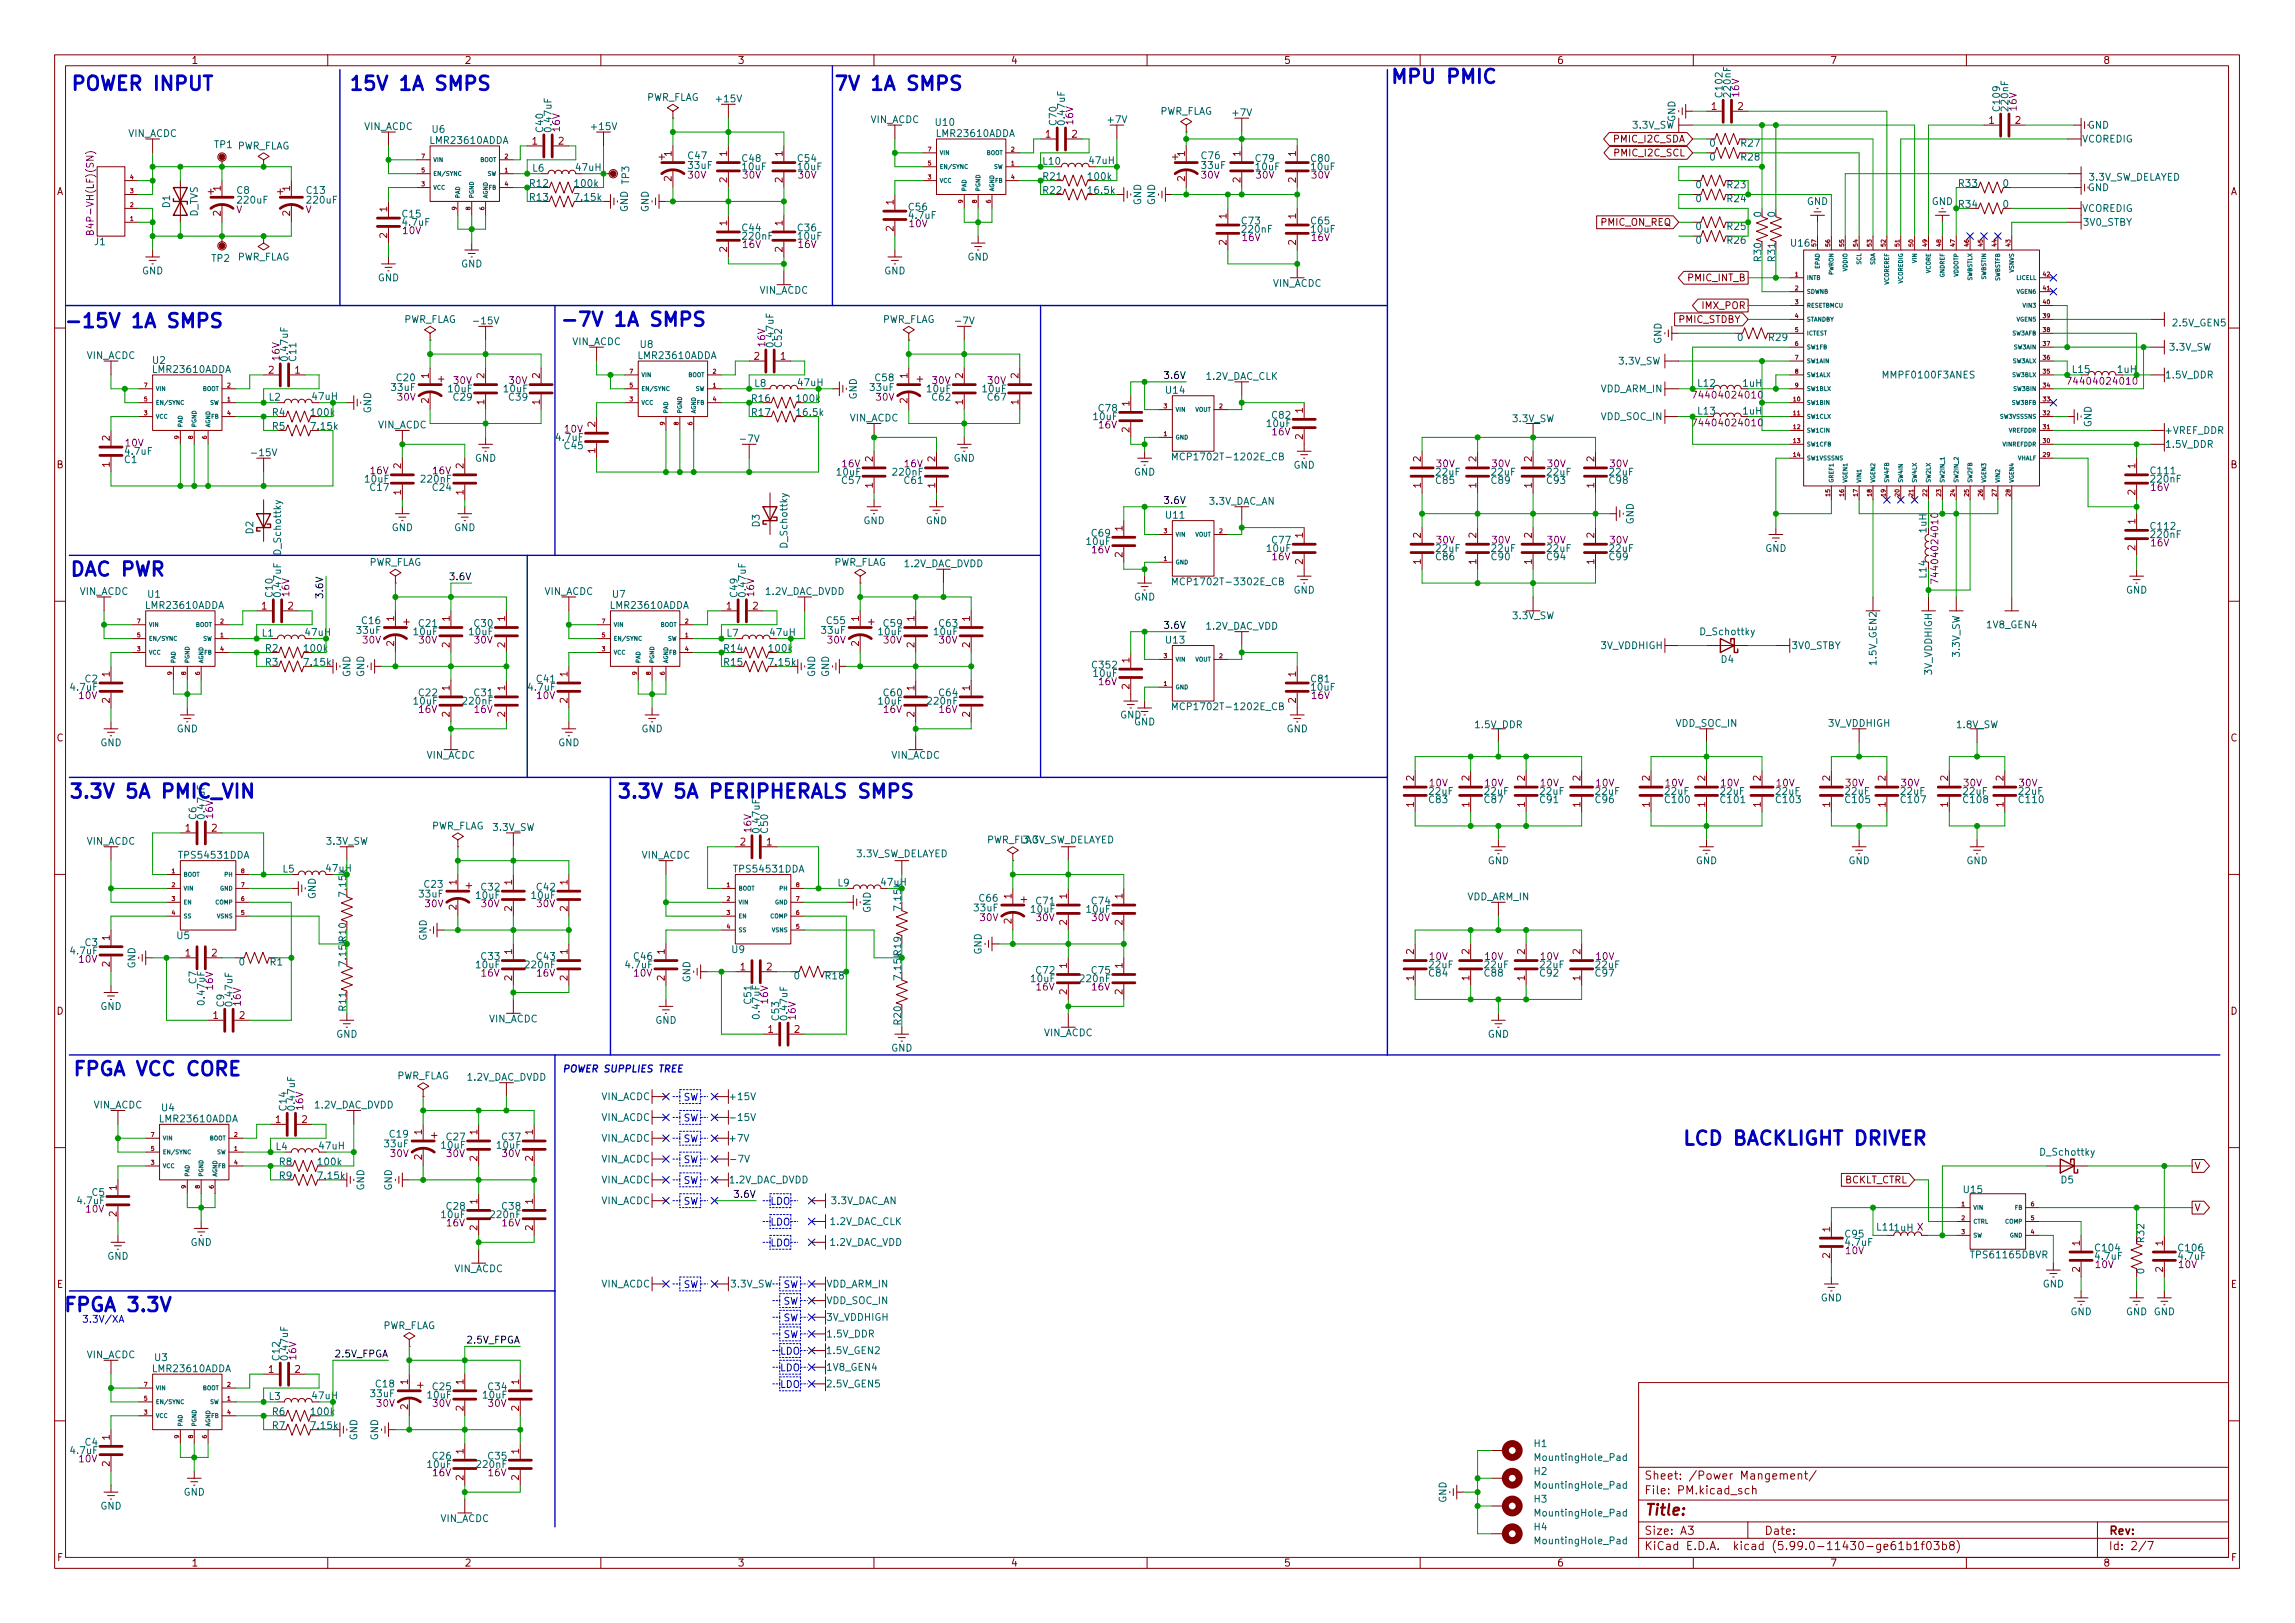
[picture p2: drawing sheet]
<svg xmlns="http://www.w3.org/2000/svg" width="420mm" height="297mm" viewBox="0 0 420 297" stroke-linecap="round" stroke-linejoin="round" font-family="sans-serif">
<defs><g id="words">
<g font-size="3.5" fill="#0000c2">
<text x="14.4" y="16.5">POWER INPUT</text>
<text x="67.4" y="16.5">15V 1A SMPS</text>
<text x="155.7" y="16.5">7V 1A SMPS</text>
<text x="256.6" y="15.3">MPU PMIC</text>
<text x="17.2" y="60">-15V 1A SMPS</text>
<text x="107.5" y="59.7">-7V 1A SMPS</text>
<text x="13.6" y="105.4">DAC PWR</text>
<text x="16.5" y="146.1">3.3V 5A PMIC_VIN</text>
<text x="117.7" y="146.1">3.3V 5A PERIPHERALS SMPS</text>
<text x="15" y="196.9">FPGA VCC CORE</text>
<text x="309.6" y="209.6">LCD BACKLIGHT DRIVER</text>
<text x="13.7" y="240.1">FPGA 3.3V</text>
</g>
<text font-size="2.8" fill="#840000" x="301" y="277.3">Title:</text>
<g font-size="2.1" fill="#840000">
<text x="301" y="273.5">File: PM.kicad_sch</text>
<text x="301" y="270.8">Sheet: /Power Mangement/</text>
<text x="301" y="280.9">Size: A3</text>
<text x="323" y="280.9">Date:</text>
<text x="386" y="280.9">Rev:</text>
<text x="301" y="283.7">KiCad E.D.A. kicad (5.99.0-11430-ge61b1f03b8)</text>
<text x="386" y="283.7">Id: 2/7</text>
</g>
<g font-size="1.8" fill="#840000">
<text x="35" y="11.7">1</text>
<text x="85" y="11.7">2</text>
<text x="135" y="11.7">3</text>
<text x="185" y="11.7">4</text>
<text x="235" y="11.7">5</text>
<text x="285" y="11.7">6</text>
<text x="335" y="11.7">7</text>
<text x="385" y="11.7">8</text>
<text x="295.7" y="26.1">PMIC_I2C_SDA</text>
<text x="295.9" y="28.6">PMIC_I2C_SCL</text>
<text x="10.3" y="35.7">A</text>
<text x="408.3" y="35.7">A</text>
<text x="293.1" y="41.3">PMIC_ON_REQ</text>
<text x="309.1" y="51.5">PMIC_INT_B</text>
<text x="307.3" y="59.1">PMIC_STDBY</text>
<text x="311.7" y="56.6">IMX_POR</text>
<text x="10.3" y="85.7">B</text>
<text x="408.3" y="85.7">B</text>
<text x="10.3" y="135.7">C</text>
<text x="408.3" y="135.7">C</text>
<text x="10.3" y="185.7">D</text>
<text x="408.3" y="185.7">D</text>
<text x="401.7" y="214">V</text>
<text x="337.5" y="216.6">BCKLT_CTRL</text>
<text x="401.7" y="221.7">V</text>
<text x="10.4" y="235.7">E</text>
<text x="408.4" y="235.7">E</text>
<text x="10.4" y="285.7">F</text>
<text x="35" y="286.7">1</text>
<text x="85" y="286.7">2</text>
<text x="135" y="286.7">3</text>
<text x="185" y="286.7">4</text>
<text x="235" y="286.7">5</text>
<text x="285" y="286.7">6</text>
<text x="335" y="286.7">7</text>
<text x="385" y="286.7">8</text>
<text x="408.4" y="285.7">F</text>
</g>
<g font-size="1.8" fill="#006464">
<text x="315.3" y="17.7" transform="rotate(-90 315.3 17.7)">C102</text>
<text x="316.9" y="17.6" transform="rotate(-90 316.9 17.6)">220nF</text>
<text x="66.6" y="23.8">VIN_ACDC</text>
<text x="101" y="23.9" transform="rotate(-90 101 23.9)">0.47uF</text>
<text x="108.4" y="23.8">+15V</text>
<text x="118.2" y="18.5">PWR_FLAG</text>
<text x="131.3" y="18.7">+15V</text>
<text x="159.3" y="22.5">VIN_ACDC</text>
<text x="171.4" y="23">U10</text>
<text x="193.4" y="22.8" transform="rotate(-90 193.4 22.8)">C70</text>
<text x="194.9" y="22.6" transform="rotate(-90 194.9 22.6)">0.47uF</text>
<text x="202.9" y="22.5">+7V</text>
<text x="212.2" y="21">PWR_FLAG</text>
<text x="225.7" y="21.2">+7V</text>
<text x="298.9" y="23.5">3.3V_SW</text>
<text x="306.7" y="22.3" transform="rotate(-90 306.7 22.3)">GND</text>
<text x="366.1" y="20.2" transform="rotate(-90 366.1 20.2)">C109</text>
<text x="367.7" y="20.2" transform="rotate(-90 367.7 20.2)">220nF</text>
<text x="382.2" y="23.5">GND</text>
<text x="23.4" y="25.1">VIN_ACDC</text>
<text x="39.3" y="27.1">TP1 PWR_FLAG</text>
<text x="78.9" y="26.3">LMR23610ADDA</text>
<text x="79.1" y="24.3">U6</text>
<text x="99.4" y="24.1" transform="rotate(-90 99.4 24.1)">C40</text>
<text x="126" y="29.1">C47</text>
<text x="135.9" y="29.6">C48</text>
<text x="146.1" y="29.6">C54</text>
<text x="171.6" y="25.1">LMR23610ADDA</text>
<text x="220" y="29.1">C76</text>
<text x="229.9" y="29.6">C79</text>
<text x="240.1" y="29.6">C80</text>
<text x="313" y="29.4">0</text>
<text x="313" y="26.8">0</text>
<text x="318.8" y="29.4">R28</text>
<text x="318.8" y="26.8">R27</text>
<text x="381.1" y="26.1">VCOREDIG</text>
<text x="43.4" y="35.5">C8</text>
<text x="56.2" y="35.5">C13</text>
<text x="97" y="34.2">R12</text>
<text x="97.5" y="31.4">L6</text>
<text x="105.3" y="34.2">100k</text>
<text x="105.5" y="31.3">47uH</text>
<text x="115.2" y="33.7" transform="rotate(-90 115.2 33.7)">TP3</text>
<text x="126.1" y="30.9">33uF</text>
<text x="136" y="31.2">10uF</text>
<text x="146.1" y="31.2">10uF</text>
<text x="191" y="30.1">L10</text>
<text x="191" y="32.9">R21</text>
<text x="191" y="35.5">R22</text>
<text x="199.3" y="32.9">100k</text>
<text x="199.4" y="35.5">16.5k</text>
<text x="199.5" y="30">47uH</text>
<text x="220.1" y="30.9">33uF</text>
<text x="230" y="31.2">10uF</text>
<text x="240.1" y="31.2">10uF</text>
<text x="310.5" y="34.5">0</text>
<text x="358.7" y="34.2">R33</text>
<text x="366.7" y="34.2">0</text>
<text x="382.2" y="35">GND</text>
<text x="382.3" y="33.1">3.3V_SW_DELAYED</text>
<text x="31.1" y="38" transform="rotate(-90 31.1 38)">D1</text>
<text x="36.2" y="39.7" transform="rotate(-90 36.2 39.7)">D_TVS</text>
<text x="43.6" y="37.2">220uF</text>
<text x="56.3" y="37.2">220uF</text>
<text x="73.7" y="39.8">C15</text>
<text x="73.8" y="41.3">4.7uF</text>
<text x="97" y="36.7">R13</text>
<text x="105.4" y="36.7">7.15k</text>
<text x="114.9" y="38.8" transform="rotate(-90 114.9 38.8)">GND</text>
<text x="118.7" y="38.8" transform="rotate(-90 118.7 38.8)">GND</text>
<text x="166.4" y="38.5">C56</text>
<text x="166.5" y="40">4.7uF</text>
<text x="208.9" y="37.6" transform="rotate(-90 208.9 37.6)">GND</text>
<text x="211.5" y="37.6" transform="rotate(-90 211.5 37.6)">GND</text>
<text x="227.4" y="41.1">C73</text>
<text x="240.1" y="41.1">C65</text>
<text x="310.5" y="37">0</text>
<text x="322.5" y="39.7" transform="rotate(-90 322.5 39.7)">0</text>
<text x="325" y="39.7" transform="rotate(-90 325 39.7)">0</text>
<text x="330.8" y="37.5">GND</text>
<text x="353.6" y="37.5">GND</text>
<text x="358.7" y="38">R34</text>
<text x="366.7" y="38">0</text>
<text x="381.1" y="38.8">VCOREDIG</text>
<text x="381.4" y="41.3">3V0_STBY</text>
<text x="17.3" y="44.9">J1</text>
<text x="38.8" y="47.9">TP2</text>
<text x="43.3" y="47.7">PWR_FLAG</text>
<text x="135.9" y="42.3">C44</text>
<text x="136.1" y="43.9">220nF</text>
<text x="146.1" y="42.3">C36</text>
<text x="146.1" y="43.9">10uF</text>
<text x="177.1" y="47.7">GND</text>
<text x="227.5" y="42.6">220nF</text>
<text x="240.1" y="42.6">10uF</text>
<text x="310.5" y="44.6">0</text>
<text x="310.5" y="42.1">0</text>
<text x="322.5" y="47.8" transform="rotate(-90 322.5 47.8)">R30</text>
<text x="325" y="47.8" transform="rotate(-90 325 47.8)">R31</text>
<text x="327.9" y="45.1">U16</text>
<text x="26" y="50.2">GND</text>
<text x="69.2" y="51.5">GND</text>
<text x="84.4" y="48.9">GND</text>
<text x="139" y="53.8">VIN_ACDC</text>
<text x="161.9" y="50.2">GND</text>
<text x="233" y="52.5">VIN_ACDC</text>
<text x="73.8" y="59.1">PWR_FLAG</text>
<text x="87" y="59.3">-15V</text>
<text x="161.4" y="59.1">PWR_FLAG</text>
<text x="175.2" y="59.3">-7V</text>
<text x="397.9" y="59.7">2.5V_GEN5</text>
<text x="15.8" y="65.7">VIN_ACDC</text>
<text x="52.7" y="65.8" transform="rotate(-90 52.7 65.8)">0.47uF</text>
<text x="104.7" y="63.2">VIN_ACDC</text>
<text x="117" y="65.7">LMR23610ADDA</text>
<text x="117.2" y="63.7">U8</text>
<text x="141.6" y="63.3" transform="rotate(-90 141.6 63.3)">0.47uF</text>
<text x="143.1" y="63.5" transform="rotate(-90 143.1 63.5)">C52</text>
<text x="304.2" y="63" transform="rotate(-90 304.2 63)">GND</text>
<text x="318.1" y="62.4">0</text>
<text x="397.2" y="64.2">3.3V_SW</text>
<text x="28" y="66.6">U2</text>
<text x="28.1" y="68.2">LMR23610ADDA</text>
<text x="54.2" y="66" transform="rotate(-90 54.2 66)">C11</text>
<text x="71.7" y="71.5">33uF</text>
<text x="72.7" y="69.8">C20</text>
<text x="82.1" y="71.8">10uF</text>
<text x="92.3" y="71.8">10uF</text>
<text x="138.2" y="70.8">L8</text>
<text x="159.4" y="71.5">33uF</text>
<text x="160.3" y="69.8">C58</text>
<text x="169.8" y="71.8">10uF</text>
<text x="179.9" y="71.8">10uF</text>
<text x="220.8" y="69.5">1.2V_DAC_CLK</text>
<text x="293" y="71.8">VDD_ARM_IN</text>
<text x="296.4" y="66.7">3.3V_SW</text>
<text x="310.9" y="70.8">L12</text>
<text x="319.1" y="70.8">1uH</text>
<text x="345" y="69.3">MMPF0100F3ANES</text>
<text x="379.5" y="68.2">L15</text>
<text x="396.6" y="69.3">1.5V_DDR</text>
<text x="49.3" y="73.3">L2</text>
<text x="49.9" y="76.1">R4</text>
<text x="67.9" y="75.7" transform="rotate(-90 67.9 75.7)">GND</text>
<text x="83.1" y="73.3">C29</text>
<text x="93.2" y="73.3">C39</text>
<text x="137.7" y="73.6">R16</text>
<text x="137.7" y="76.1">R17</text>
<text x="155.5" y="77.1">VIN_ACDC</text>
<text x="156.8" y="73.1" transform="rotate(-90 156.8 73.1)">GND</text>
<text x="170.7" y="73.3">C62</text>
<text x="180.9" y="73.3">C67</text>
<text x="200.3" y="76.9">10uF</text>
<text x="201.2" y="75.3">C78</text>
<text x="213.5" y="72">U14</text>
<text x="232.9" y="76.6">C82</text>
<text x="276.9" y="77.3">3.3V_SW</text>
<text x="293.1" y="76.9">VDD_SOC_IN</text>
<text x="310.9" y="75.9">L13</text>
<text x="319.1" y="75.9">1uH</text>
<text x="23" y="83.2">4.7uF</text>
<text x="46.4" y="83.5">-15V</text>
<text x="49.9" y="78.6">R5</text>
<text x="69.1" y="78.4">VIN_ACDC</text>
<text x="101.9" y="80.7">4.7uF</text>
<text x="103.4" y="82.2">C45</text>
<text x="135.8" y="80.9">-7V</text>
<text x="232" y="78.1">10uF</text>
<text x="382.9" y="78.2" transform="rotate(-90 382.9 78.2)">GND</text>
<text x="396.4" y="79.4">+VREF_DDR</text>
<text x="396.6" y="82">1.5V_DDR</text>
<text x="22.8" y="84.7">C1</text>
<text x="66.9" y="88.3">10uF</text>
<text x="67.8" y="89.8">C17</text>
<text x="77.2" y="88.3">220nF</text>
<text x="79.3" y="89.8">C24</text>
<text x="86.9" y="84.5">GND</text>
<text x="153.3" y="87">10uF</text>
<text x="154.2" y="88.6">C57</text>
<text x="163.6" y="87">220nF</text>
<text x="165.6" y="88.6">C61</text>
<text x="174.6" y="84.5">GND</text>
<text x="207.6" y="87">GND</text>
<text x="215.7" y="84.2">MCP1702T-1202E_CB</text>
<text x="236.8" y="85.8">GND</text>
<text x="262.9" y="88.6">C85</text>
<text x="263" y="87">22uF</text>
<text x="273.1" y="88.6">C89</text>
<text x="273.1" y="87">22uF</text>
<text x="283.3" y="88.6">C93</text>
<text x="283.3" y="87">22uF</text>
<text x="294.7" y="88.6">C98</text>
<text x="294.7" y="87">22uF</text>
<text x="393.9" y="86.8">C111</text>
<text x="393.9" y="88.3">220nF</text>
<text x="158.1" y="95.9">GND</text>
<text x="169.5" y="95.9">GND</text>
<text x="213.5" y="94.9">U11</text>
<text x="221.3" y="92.4">3.3V_DAC_AN</text>
<text x="299.1" y="96" transform="rotate(-90 299.1 96)">GND</text>
<text x="46.4" y="97.7" transform="rotate(-90 46.4 97.7)">D2</text>
<text x="51.4" y="101.4" transform="rotate(-90 51.4 101.4)">D_Schottky</text>
<text x="71.7" y="97.2">GND</text>
<text x="83.1" y="97.2">GND</text>
<text x="139.1" y="96.4" transform="rotate(-90 139.1 96.4)">D3</text>
<text x="144.1" y="100.2" transform="rotate(-90 144.1 100.2)">D_Schottky</text>
<text x="199" y="99.7">10uF</text>
<text x="199.9" y="98.2">C69</text>
<text x="232" y="101">10uF</text>
<text x="232.9" y="99.5">C77</text>
<text x="263" y="101">22uF</text>
<text x="273.1" y="101">22uF</text>
<text x="283.3" y="101">22uF</text>
<text x="294.7" y="101">22uF</text>
<text x="323.2" y="101">GND</text>
<text x="352.7" y="97.5" transform="rotate(-90 352.7 97.5)">1uH</text>
<text x="393.9" y="96.9">C112</text>
<text x="393.9" y="98.5">220nF</text>
<text x="67.4" y="103.5">PWR_FLAG</text>
<text x="152.5" y="103.5">PWR_FLAG</text>
<text x="165.5" y="103.8">1.2V_DAC_DVDD</text>
<text x="215.7" y="107.1">MCP1702T-3302E_CB</text>
<text x="262.9" y="102.5">C86</text>
<text x="273.1" y="102.5">C90</text>
<text x="283.3" y="102.5">C94</text>
<text x="294.7" y="102.5">C99</text>
<text x="352.7" y="105.7" transform="rotate(-90 352.7 105.7)">L14</text>
<text x="14.5" y="108.9">VIN_ACDC</text>
<text x="26.9" y="111.4">LMR23610ADDA</text>
<text x="27.1" y="109.4">U1</text>
<text x="49.9" y="109.2" transform="rotate(-90 49.9 109.2)">C10</text>
<text x="51.4" y="109" transform="rotate(-90 51.4 109)">0.47uF</text>
<text x="99.6" y="108.9">VIN_ACDC</text>
<text x="111.9" y="111.4">LMR23610ADDA</text>
<text x="112.2" y="109.4">U7</text>
<text x="135" y="109.2" transform="rotate(-90 135 109.2)">C49</text>
<text x="136.5" y="109" transform="rotate(-90 136.5 109)">0.47uF</text>
<text x="140.1" y="108.9">1.2V_DAC_DVDD</text>
<text x="207.6" y="109.9">GND</text>
<text x="236.8" y="108.6">GND</text>
<text x="276.9" y="113.3">3.3V_SW</text>
<text x="389.2" y="108.6">GND</text>
<text x="48" y="116.5">L1</text>
<text x="48.6" y="119.3">R2</text>
<text x="65.4" y="116">33uF</text>
<text x="66.3" y="114.2">C16</text>
<text x="75.8" y="116.2">10uF</text>
<text x="76.7" y="114.7">C21</text>
<text x="86" y="116.2">10uF</text>
<text x="86.9" y="114.7">C30</text>
<text x="132.6" y="119.3">R14</text>
<text x="133.1" y="116.5">L7</text>
<text x="150.5" y="116">33uF</text>
<text x="151.4" y="114.2">C55</text>
<text x="160.9" y="116.2">10uF</text>
<text x="161.8" y="114.7">C59</text>
<text x="171" y="116.2">10uF</text>
<text x="172" y="114.7">C63</text>
<text x="213.5" y="117.8">U13</text>
<text x="220.7" y="115.2">1.2V_DAC_VDD</text>
<text x="293.1" y="118.8">3V_VDDHIGH</text>
<text x="311.4" y="116.2">D_Schottky</text>
<text x="328.1" y="118.8">3V0_STBY</text>
<text x="363.8" y="115">1V8_GEN4</text>
<text x="15.6" y="124.9">C2</text>
<text x="48.6" y="121.8">R3</text>
<text x="64.1" y="123.9" transform="rotate(-90 64.1 123.9)">GND</text>
<text x="66.7" y="123.9" transform="rotate(-90 66.7 123.9)">GND</text>
<text x="98.3" y="124.9">C41</text>
<text x="132.6" y="121.8">R15</text>
<text x="149.2" y="123.9" transform="rotate(-90 149.2 123.9)">GND</text>
<text x="151.8" y="123.9" transform="rotate(-90 151.8 123.9)">GND</text>
<text x="200.1" y="122.3">C352</text>
<text x="200.3" y="123.9">10uF</text>
<text x="240.1" y="124.9">C81</text>
<text x="315.1" y="121.3">D4</text>
<text x="343.5" y="121.6" transform="rotate(-90 343.5 121.6)">1.5V_GEN2</text>
<text x="353.7" y="123.5" transform="rotate(-90 353.7 123.5)">3V_VDDHIGH</text>
<text x="358.8" y="120.2" transform="rotate(-90 358.8 120.2)">3.3V_SW</text>
<text x="13" y="126.4">4.7uF</text>
<text x="75.8" y="128.9">10uF</text>
<text x="76.7" y="127.4">C22</text>
<text x="84.9" y="128.9">220nF</text>
<text x="86.9" y="127.4">C31</text>
<text x="96.8" y="126.4">4.7uF</text>
<text x="160.9" y="128.9">10uF</text>
<text x="161.8" y="127.4">C60</text>
<text x="169.9" y="128.9">220nF</text>
<text x="172" y="127.4">C64</text>
<text x="205" y="131.5">GND</text>
<text x="215.7" y="130">MCP1702T-1202E_CB</text>
<text x="240.1" y="126.4">10uF</text>
<text x="18.4" y="136.6">GND</text>
<text x="32.3" y="134">GND</text>
<text x="102.2" y="136.6">GND</text>
<text x="117.4" y="134">GND</text>
<text x="207.6" y="132.8">GND</text>
<text x="235.5" y="134">GND</text>
<text x="270.1" y="133.3">1.5V_DDR</text>
<text x="306.8" y="133">VDD_SOC_IN</text>
<text x="334.7" y="133">3V_VDDHIGH</text>
<text x="358.2" y="133.3">1.8V_SW</text>
<text x="78" y="138.8">VIN_ACDC</text>
<text x="163.1" y="138.8">VIN_ACDC</text>
<text x="35.9" y="150" transform="rotate(-90 35.9 150)">C6</text>
<text x="37.5" y="149.6" transform="rotate(-90 37.5 149.6)">0.47uF</text>
<text x="261.7" y="147">C83</text>
<text x="261.7" y="145.5">22uF</text>
<text x="271.8" y="147">C87</text>
<text x="271.9" y="145.5">22uF</text>
<text x="282" y="147">C91</text>
<text x="282" y="145.5">22uF</text>
<text x="292.1" y="147">C96</text>
<text x="292.2" y="145.5">22uF</text>
<text x="304.9" y="145.5">22uF</text>
<text x="305" y="147">C100</text>
<text x="315" y="145.5">22uF</text>
<text x="315.1" y="147">C101</text>
<text x="325.2" y="145.5">22uF</text>
<text x="325.3" y="147">C103</text>
<text x="337.9" y="145.5">22uF</text>
<text x="338" y="147">C105</text>
<text x="348.1" y="145.5">22uF</text>
<text x="348.1" y="147">C107</text>
<text x="359.5" y="145.5">22uF</text>
<text x="359.6" y="147">C108</text>
<text x="369.7" y="145.5">22uF</text>
<text x="369.7" y="147">C110</text>
<text x="15.8" y="154.6">VIN_ACDC</text>
<text x="59.8" y="154.6">3.3V_SW</text>
<text x="78.9" y="151.8">PWR_FLAG</text>
<text x="90.2" y="152.1">3.3V_SW</text>
<text x="139.1" y="152.2" transform="rotate(-90 139.1 152.2)">0.47uF</text>
<text x="140.6" y="152.4" transform="rotate(-90 140.6 152.4)">C50</text>
<text x="180.5" y="154.3">PWR_FLAG</text>
<text x="187.1" y="154.3">3.3V_SW_DELAYED</text>
<text x="33" y="157.1">TPS54531DDA</text>
<text x="51.8" y="159.7">L5</text>
<text x="117.4" y="157.1">VIN_ACDC</text>
<text x="134.6" y="159.7">TPS54531DDA</text>
<text x="156.6" y="156.9">3.3V_SW_DELAYED</text>
<text x="272.4" y="158.2">GND</text>
<text x="310.5" y="158.2">GND</text>
<text x="338.4" y="158.2">GND</text>
<text x="360" y="158.2">GND</text>
<text x="57.8" y="164.6" transform="rotate(-90 57.8 164.6)">GND</text>
<text x="76.8" y="164.2">33uF</text>
<text x="77.7" y="162.5">C23</text>
<text x="87.2" y="164.5">10uF</text>
<text x="88.1" y="163">C32</text>
<text x="97.4" y="164.5">10uF</text>
<text x="98.3" y="163">C42</text>
<text x="153.4" y="162.2">L9</text>
<text x="159.4" y="167.1" transform="rotate(-90 159.4 167.1)">GND</text>
<text x="178.4" y="166.8">33uF</text>
<text x="179.3" y="165">C66</text>
<text x="188.8" y="167">10uF</text>
<text x="189.7" y="165.5">C71</text>
<text x="199" y="167">10uF</text>
<text x="199.9" y="165.5">C74</text>
<text x="268.6" y="164.8">VDD_ARM_IN</text>
<text x="15.6" y="173.1">C3</text>
<text x="32.4" y="171.9">U5</text>
<text x="63.4" y="172.2" transform="rotate(-90 63.4 172.2)">R10</text>
<text x="78.1" y="172.2" transform="rotate(-90 78.1 172.2)">GND</text>
<text x="13" y="174.7">4.7uF</text>
<text x="24.8" y="177.3" transform="rotate(-90 24.8 177.3)">GND</text>
<text x="43.8" y="176.7">0</text>
<text x="49.5" y="176.7">R1</text>
<text x="87.2" y="177.2">10uF</text>
<text x="88.1" y="175.7">C33</text>
<text x="96.3" y="177.2">220nF</text>
<text x="98.3" y="175.7">C43</text>
<text x="114.6" y="177.2">4.7uF</text>
<text x="116.1" y="175.7">C46</text>
<text x="126.4" y="179.8" transform="rotate(-90 126.4 179.8)">GND</text>
<text x="134" y="174.4">U9</text>
<text x="145.4" y="179.2">0</text>
<text x="165" y="174.8" transform="rotate(-90 165 174.8)">R19</text>
<text x="179.7" y="174.7" transform="rotate(-90 179.7 174.7)">GND</text>
<text x="188.8" y="179.7">10uF</text>
<text x="189.7" y="178.2">C72</text>
<text x="197.9" y="179.7">220nF</text>
<text x="199.9" y="178.2">C75</text>
<text x="261.7" y="178.7">C84</text>
<text x="261.7" y="177.2">22uF</text>
<text x="271.8" y="178.7">C88</text>
<text x="271.9" y="177.2">22uF</text>
<text x="282" y="178.7">C92</text>
<text x="282" y="177.2">22uF</text>
<text x="292.1" y="178.7">C97</text>
<text x="292.2" y="177.2">22uF</text>
<text x="18.4" y="184.8">GND</text>
<text x="35.9" y="180" transform="rotate(-90 35.9 180)">C7</text>
<text x="37.5" y="183.7" transform="rotate(-90 37.5 183.7)">0.47uF</text>
<text x="41" y="184.3" transform="rotate(-90 41 184.3)">C9</text>
<text x="42.5" y="183.9" transform="rotate(-90 42.5 183.9)">0.47uF</text>
<text x="63.4" y="184.9" transform="rotate(-90 63.4 184.9)">R11</text>
<text x="137.5" y="183.7" transform="rotate(-90 137.5 183.7)">C51</text>
<text x="61.5" y="189.9">GND</text>
<text x="89.5" y="187.1">VIN_ACDC</text>
<text x="120" y="187.4">GND</text>
<text x="139.1" y="186.2" transform="rotate(-90 139.1 186.2)">0.47uF</text>
<text x="142.6" y="186.7" transform="rotate(-90 142.6 186.7)">C53</text>
<text x="144.1" y="186.5" transform="rotate(-90 144.1 186.5)">0.47uF</text>
<text x="165" y="187.5" transform="rotate(-90 165 187.5)">R20</text>
<text x="191.1" y="189.6">VIN_ACDC</text>
<text x="272.4" y="189.9">GND</text>
<text x="72.5" y="197.5">PWR_FLAG</text>
<text x="85.5" y="197.8">1.2V_DAC_DVDD</text>
<text x="163.1" y="192.4">GND</text>
<text x="17.1" y="202.9">VIN_ACDC</text>
<text x="29.6" y="203.4">U4</text>
<text x="52.5" y="203.2" transform="rotate(-90 52.5 203.2)">C14</text>
<text x="54" y="203" transform="rotate(-90 54 203)">0.47uF</text>
<text x="57.5" y="202.9">1.2V_DAC_DVDD</text>
<text x="110" y="201.3">VIN_ACDC</text>
<text x="133.8" y="201.3">+15V</text>
<text x="29.4" y="205.4">LMR23610ADDA</text>
<text x="70.5" y="210">33uF</text>
<text x="71.4" y="208.2">C19</text>
<text x="81.8" y="208.7">C27</text>
<text x="92" y="208.7">C37</text>
<text x="110" y="205.1">VIN_ACDC</text>
<text x="110" y="209">VIN_ACDC</text>
<text x="133.7" y="209">+7V</text>
<text x="134" y="205.1">-15V</text>
<text x="50.5" y="210.5">L4</text>
<text x="51.1" y="213.3">R8</text>
<text x="51.1" y="215.8">R9</text>
<text x="58.4" y="213.3">100k</text>
<text x="58.5" y="210.3">47uH</text>
<text x="80.9" y="210.2">10uF</text>
<text x="91" y="210.2">10uF</text>
<text x="110" y="212.8">VIN_ACDC</text>
<text x="134" y="212.8">-7V</text>
<text x="373.6" y="211.5">D_Schottky</text>
<text x="14.3" y="220.4">4.7uF</text>
<text x="16.9" y="218.9">C5</text>
<text x="66.7" y="217.9" transform="rotate(-90 66.7 217.9)">GND</text>
<text x="71.8" y="217.9" transform="rotate(-90 71.8 217.9)">GND</text>
<text x="81.8" y="221.4">C28</text>
<text x="92" y="221.4">C38</text>
<text x="110" y="216.6">VIN_ACDC</text>
<text x="110" y="220.4">VIN_ACDC</text>
<text x="133.5" y="216.6">1.2V_DAC_DVDD</text>
<text x="152.1" y="220.4">3.3V_DAC_AN</text>
<text x="359.6" y="218.3">U15</text>
<text x="377.3" y="216.6">D5</text>
<text x="80.9" y="222.9">10uF</text>
<text x="89.9" y="222.9">220nF</text>
<text x="152" y="224.2">1.2V_DAC_CLK</text>
<text x="337.9" y="226.5">C95</text>
<text x="392.6" y="227.3" transform="rotate(-90 392.6 227.3)">R32</text>
<text x="19.6" y="230.5">GND</text>
<text x="34.9" y="228">GND</text>
<text x="83.1" y="232.8">VIN_ACDC</text>
<text x="151.9" y="228">1.2V_DAC_VDD</text>
<text x="338" y="228">4.7uF</text>
<text x="361.1" y="230.3">TPS61165DBVR</text>
<text x="383.7" y="230.5">4.7uF</text>
<text x="383.7" y="229">C104</text>
<text x="392.6" y="233.1" transform="rotate(-90 392.6 233.1)">0</text>
<text x="398.9" y="230.5">4.7uF</text>
<text x="398.9" y="229">C106</text>
<text x="110" y="235.6">VIN_ACDC</text>
<text x="133.8" y="235.6">3.3V_SW</text>
<text x="151.2" y="235.6">VDD_ARM_IN</text>
<text x="151.3" y="238.7">VDD_SOC_IN</text>
<text x="333.3" y="238.2">GND</text>
<text x="374" y="235.6">GND</text>
<text x="70" y="243.2">PWR_FLAG</text>
<text x="151.3" y="241.7">3V_VDDHIGH</text>
<text x="151.5" y="244.8">1.5V_DDR</text>
<text x="379" y="240.7">GND</text>
<text x="389.2" y="240.7">GND GND</text>
<text x="15.8" y="248.6">VIN_ACDC</text>
<text x="28.1" y="251.1">LMR23610ADDA</text>
<text x="28.3" y="249.1">U3</text>
<text x="51.2" y="248.9" transform="rotate(-90 51.2 248.9)">C12</text>
<text x="52.7" y="248.7" transform="rotate(-90 52.7 248.7)">0.47uF</text>
<text x="151.5" y="250.9">1V8_GEN4</text>
<text x="151.5" y="247.8">1.5V_GEN2</text>
<text x="49.3" y="256.2">L3</text>
<text x="67.9" y="255.7">33uF</text>
<text x="68.8" y="253.9">C18</text>
<text x="78.3" y="255.9">10uF</text>
<text x="79.3" y="254.4">C25</text>
<text x="88.5" y="255.9">10uF</text>
<text x="89.4" y="254.4">C34</text>
<text x="151.5" y="253.9">2.5V_GEN5</text>
<text x="49.9" y="261.5">R7</text>
<text x="49.9" y="259">R6</text>
<text x="65.4" y="263.6" transform="rotate(-90 65.4 263.6)">GND</text>
<text x="69.2" y="263.6" transform="rotate(-90 69.2 263.6)">GND</text>
<text x="13" y="266.1">4.7uF</text>
<text x="15.6" y="264.6">C4</text>
<text x="78.3" y="268.6">10uF</text>
<text x="79.3" y="267.1">C26</text>
<text x="87.4" y="268.6">220nF</text>
<text x="89.4" y="267.1">C35</text>
<text x="280.9" y="269.9">H2</text>
<text x="280.9" y="264.8">H1</text>
<text x="281.4" y="267.4">MountingHole_Pad</text>
<text x="33.6" y="273.7">GND</text>
<text x="264.8" y="275.1" transform="rotate(-90 264.8 275.1)">GND</text>
<text x="280.9" y="275">H3</text>
<text x="281.4" y="272.5">MountingHole_Pad</text>
<text x="18.4" y="276.3">GND</text>
<text x="80.6" y="278.5">VIN_ACDC</text>
<text x="280.9" y="280.1">H4</text>
<text x="281.4" y="277.5">MountingHole_Pad</text>
<text x="281.4" y="282.6">MountingHole_Pad</text>
</g>
<g font-size="1.8" fill="#840084">
<text x="318.4" y="17.7" transform="rotate(-90 318.4 17.7)">16V</text>
<text x="196.5" y="22.8" transform="rotate(-90 196.5 22.8)">16V</text>
<text x="369.2" y="20.2" transform="rotate(-90 369.2 20.2)">16V</text>
<text x="102.5" y="24" transform="rotate(-90 102.5 24)">16V</text>
<text x="126" y="32.7">30V</text>
<text x="136" y="32.7">30V</text>
<text x="146.2" y="32.7">30V</text>
<text x="220" y="32.7">30V</text>
<text x="230" y="32.7">30V</text>
<text x="240.2" y="32.7">30V</text>
<text x="43.2" y="39">V</text>
<text x="55.9" y="39">V</text>
<text x="166.5" y="41.6">10V</text>
<text x="17.1" y="42.1" transform="rotate(-90 17.1 42.1)">B4P-VH(LF)(SN)</text>
<text x="73.8" y="42.8">10V</text>
<text x="136" y="45.4">16V</text>
<text x="146.2" y="45.4">16V</text>
<text x="227.5" y="44.1">16V</text>
<text x="240.2" y="44.1">16V</text>
<text x="51.2" y="65.9" transform="rotate(-90 51.2 65.9)">16V</text>
<text x="140.1" y="63.4" transform="rotate(-90 140.1 63.4)">16V</text>
<text x="83.1" y="70.3">30V</text>
<text x="93.2" y="70.3">30V</text>
<text x="170.7" y="70.3">30V</text>
<text x="180.9" y="70.3">30V</text>
<text x="379.4" y="70.4">74404024010</text>
<text x="72.8" y="73.3">30V</text>
<text x="160.4" y="73.3">30V</text>
<text x="310.8" y="72.9">74404024010</text>
<text x="23" y="81.7">10V</text>
<text x="103.4" y="79.2">10V</text>
<text x="201.2" y="78.4">16V</text>
<text x="232.9" y="79.7">16V</text>
<text x="310.8" y="78">74404024010</text>
<text x="67.8" y="86.8">16V</text>
<text x="79.3" y="86.8">16V</text>
<text x="154.2" y="85.5">16V</text>
<text x="165.6" y="85.5">16V</text>
<text x="263" y="85.5">30V</text>
<text x="273.2" y="85.5">30V</text>
<text x="283.3" y="85.5">30V</text>
<text x="294.8" y="85.5">30V</text>
<text x="393.8" y="89.8">16V</text>
<text x="199.9" y="101.3">16V</text>
<text x="263" y="99.5">30V</text>
<text x="273.2" y="99.5">30V</text>
<text x="283.3" y="99.5">30V</text>
<text x="294.8" y="99.5">30V</text>
<text x="393.8" y="100">16V</text>
<text x="232.9" y="102.5">16V</text>
<text x="354.8" y="105.8" transform="rotate(-90 354.8 105.8)">74404024010</text>
<text x="53" y="109.1" transform="rotate(-90 53 109.1)">16V</text>
<text x="138" y="109.1" transform="rotate(-90 138 109.1)">16V</text>
<text x="66.4" y="117.8">30V</text>
<text x="76.7" y="117.8">30V</text>
<text x="86.9" y="117.8">30V</text>
<text x="151.5" y="117.8">30V</text>
<text x="161.8" y="117.8">30V</text>
<text x="172" y="117.8">30V</text>
<text x="201.2" y="125.4">16V</text>
<text x="14.5" y="127.9">10V</text>
<text x="76.7" y="130.5">16V</text>
<text x="86.9" y="130.5">16V</text>
<text x="98.3" y="127.9">10V</text>
<text x="161.8" y="130.5">16V</text>
<text x="172" y="130.5">16V</text>
<text x="240.2" y="127.9">16V</text>
<text x="261.8" y="143.9">10V</text>
<text x="271.9" y="143.9">10V</text>
<text x="282.1" y="143.9">10V</text>
<text x="292.2" y="143.9">10V</text>
<text x="304.9" y="143.9">10V</text>
<text x="315.1" y="143.9">10V</text>
<text x="325.3" y="143.9">10V</text>
<text x="338" y="143.9">30V</text>
<text x="348.1" y="143.9">30V</text>
<text x="359.5" y="143.9">30V</text>
<text x="369.7" y="143.9">30V</text>
<text x="39" y="149.8" transform="rotate(-90 39 149.8)">16V</text>
<text x="137.5" y="152.3" transform="rotate(-90 137.5 152.3)">16V</text>
<text x="77.9" y="166">30V</text>
<text x="88.2" y="166">30V</text>
<text x="98.3" y="166">30V</text>
<text x="179.5" y="168.6">30V</text>
<text x="189.8" y="168.6">30V</text>
<text x="199.9" y="168.6">30V</text>
<text x="14.5" y="176.2">10V</text>
<text x="88.2" y="178.7">16V</text>
<text x="98.3" y="178.7">16V</text>
<text x="116.1" y="178.7">10V</text>
<text x="261.8" y="175.7">10V</text>
<text x="271.9" y="175.7">10V</text>
<text x="282.1" y="175.7">10V</text>
<text x="292.2" y="175.7">10V</text>
<text x="39" y="181.1" transform="rotate(-90 39 181.1)">16V</text>
<text x="44.1" y="184.1" transform="rotate(-90 44.1 184.1)">16V</text>
<text x="140.6" y="183.7" transform="rotate(-90 140.6 183.7)">16V</text>
<text x="189.8" y="181.3">16V</text>
<text x="199.9" y="181.3">16V</text>
<text x="145.7" y="186.6" transform="rotate(-90 145.7 186.6)">16V</text>
<text x="55.5" y="203.1" transform="rotate(-90 55.5 203.1)">16V</text>
<text x="71.5" y="211.7">30V</text>
<text x="81.8" y="211.7">30V</text>
<text x="92" y="211.7">30V</text>
<text x="15.8" y="221.9">10V</text>
<text x="81.8" y="224.4">16V</text>
<text x="92" y="224.4">16V</text>
<text x="343.7" y="225.2">L111uH X</text>
<text x="338" y="229.5">10V</text>
<text x="383.7" y="232.1">10V</text>
<text x="398.9" y="232.1">10V</text>
<text x="54.2" y="248.8" transform="rotate(-90 54.2 248.8)">16V</text>
<text x="69" y="257.5">30V</text>
<text x="79.3" y="257.5">30V</text>
<text x="89.4" y="257.5">30V</text>
<text x="14.5" y="267.6">10V</text>
<text x="79.3" y="270.2">16V</text>
<text x="89.4" y="270.2">16V</text>
</g>
<g font-size="1.8" fill="#a90000">
<text x="313.3" y="20.1">1</text>
<text x="318.2" y="20.1">2</text>
<text x="364.1" y="22.6">1</text>
<text x="369" y="22.6">2</text>
<text x="97.4" y="26.5">1</text>
<text x="102.3" y="26.5">2</text>
<text x="122.9" y="28.6" transform="rotate(-90 122.9 28.6)">1</text>
<text x="133.1" y="28.6" transform="rotate(-90 133.1 28.6)">1</text>
<text x="143.3" y="28.6" transform="rotate(-90 143.3 28.6)">1</text>
<text x="191.4" y="25.2">1</text>
<text x="196.2" y="25.2">2</text>
<text x="216.9" y="28.6" transform="rotate(-90 216.9 28.6)">1</text>
<text x="227.1" y="28.6" transform="rotate(-90 227.1 28.6)">1</text>
<text x="237.2" y="28.6" transform="rotate(-90 237.2 28.6)">1</text>
<text x="40.4" y="34.9" transform="rotate(-90 40.4 34.9)">1</text>
<text x="53.1" y="34.9" transform="rotate(-90 53.1 34.9)">1</text>
<text x="122.9" y="33.2" transform="rotate(-90 122.9 33.2)">2</text>
<text x="133.1" y="33.4" transform="rotate(-90 133.1 33.4)">2</text>
<text x="143.3" y="33.4" transform="rotate(-90 143.3 33.4)">2</text>
<text x="216.9" y="33.2" transform="rotate(-90 216.9 33.2)">2</text>
<text x="227.1" y="33.4" transform="rotate(-90 227.1 33.4)">2</text>
<text x="237.2" y="33.4" transform="rotate(-90 237.2 33.4)">2</text>
<text x="40.4" y="39.5" transform="rotate(-90 40.4 39.5)">2</text>
<text x="53.1" y="39.5" transform="rotate(-90 53.1 39.5)">2</text>
<text x="70.9" y="38.8" transform="rotate(-90 70.9 38.8)">1</text>
<text x="133.1" y="41.3" transform="rotate(-90 133.1 41.3)">1</text>
<text x="143.3" y="41.3" transform="rotate(-90 143.3 41.3)">1</text>
<text x="163.6" y="37.5" transform="rotate(-90 163.6 37.5)">1</text>
<text x="224.5" y="40" transform="rotate(-90 224.5 40)">1</text>
<text x="237.2" y="40" transform="rotate(-90 237.2 40)">1</text>
<text x="70.9" y="43.6" transform="rotate(-90 70.9 43.6)">2</text>
<text x="133.1" y="46.1" transform="rotate(-90 133.1 46.1)">2</text>
<text x="143.3" y="46.1" transform="rotate(-90 143.3 46.1)">2</text>
<text x="163.6" y="42.3" transform="rotate(-90 163.6 42.3)">2</text>
<text x="224.5" y="44.9" transform="rotate(-90 224.5 44.9)">2</text>
<text x="237.2" y="44.9" transform="rotate(-90 237.2 44.9)">2</text>
<text x="138.1" y="65.8">2</text>
<text x="142.9" y="65.8">1</text>
<text x="49.2" y="68.4">2</text>
<text x="54" y="68.4">1</text>
<text x="78.5" y="69.2" transform="rotate(-90 78.5 69.2)">1</text>
<text x="88.6" y="69.2" transform="rotate(-90 88.6 69.2)">2</text>
<text x="98.8" y="69.2" transform="rotate(-90 98.8 69.2)">2</text>
<text x="166.1" y="69.2" transform="rotate(-90 166.1 69.2)">1</text>
<text x="176.3" y="69.2" transform="rotate(-90 176.3 69.2)">2</text>
<text x="186.4" y="69.2" transform="rotate(-90 186.4 69.2)">2</text>
<text x="78.5" y="73.8" transform="rotate(-90 78.5 73.8)">2</text>
<text x="88.6" y="74.1" transform="rotate(-90 88.6 74.1)">1</text>
<text x="98.8" y="74.1" transform="rotate(-90 98.8 74.1)">1</text>
<text x="166.1" y="73.8" transform="rotate(-90 166.1 73.8)">2</text>
<text x="176.3" y="74.1" transform="rotate(-90 176.3 74.1)">1</text>
<text x="186.4" y="74.1" transform="rotate(-90 186.4 74.1)">1</text>
<text x="206.8" y="74.3" transform="rotate(-90 206.8 74.3)">1</text>
<text x="238.5" y="75.6" transform="rotate(-90 238.5 75.6)">1</text>
<text x="20.1" y="80.7" transform="rotate(-90 20.1 80.7)">2</text>
<text x="109" y="83" transform="rotate(-90 109 83)">1</text>
<text x="109" y="78.1" transform="rotate(-90 109 78.1)">2</text>
<text x="206.8" y="79.1" transform="rotate(-90 206.8 79.1)">2</text>
<text x="238.5" y="80.4" transform="rotate(-90 238.5 80.4)">2</text>
<text x="20.1" y="85.5" transform="rotate(-90 20.1 85.5)">1</text>
<text x="73.4" y="85.7" transform="rotate(-90 73.4 85.7)">2</text>
<text x="84.8" y="85.7" transform="rotate(-90 84.8 85.7)">2</text>
<text x="159.8" y="89.3" transform="rotate(-90 159.8 89.3)">1</text>
<text x="159.8" y="84.5" transform="rotate(-90 159.8 84.5)">2</text>
<text x="171.2" y="89.3" transform="rotate(-90 171.2 89.3)">1</text>
<text x="171.2" y="84.5" transform="rotate(-90 171.2 84.5)">2</text>
<text x="260.1" y="89.3" transform="rotate(-90 260.1 89.3)">1</text>
<text x="260.1" y="84.5" transform="rotate(-90 260.1 84.5)">2</text>
<text x="270.3" y="89.3" transform="rotate(-90 270.3 89.3)">1</text>
<text x="270.3" y="84.5" transform="rotate(-90 270.3 84.5)">2</text>
<text x="280.4" y="89.3" transform="rotate(-90 280.4 89.3)">1</text>
<text x="280.4" y="84.5" transform="rotate(-90 280.4 84.5)">2</text>
<text x="291.8" y="89.3" transform="rotate(-90 291.8 89.3)">1</text>
<text x="291.8" y="84.5" transform="rotate(-90 291.8 84.5)">2</text>
<text x="390.9" y="85.7" transform="rotate(-90 390.9 85.7)">1</text>
<text x="73.4" y="90.6" transform="rotate(-90 73.4 90.6)">1</text>
<text x="84.8" y="90.6" transform="rotate(-90 84.8 90.6)">1</text>
<text x="390.9" y="95.9" transform="rotate(-90 390.9 95.9)">1</text>
<text x="390.9" y="90.6" transform="rotate(-90 390.9 90.6)">2</text>
<text x="205.5" y="97.2" transform="rotate(-90 205.5 97.2)">1</text>
<text x="238.5" y="98.4" transform="rotate(-90 238.5 98.4)">1</text>
<text x="260.1" y="98.4" transform="rotate(-90 260.1 98.4)">2</text>
<text x="270.3" y="98.4" transform="rotate(-90 270.3 98.4)">2</text>
<text x="280.4" y="98.4" transform="rotate(-90 280.4 98.4)">2</text>
<text x="291.8" y="98.4" transform="rotate(-90 291.8 98.4)">2</text>
<text x="390.9" y="100.7" transform="rotate(-90 390.9 100.7)">2</text>
<text x="205.5" y="102" transform="rotate(-90 205.5 102)">2</text>
<text x="238.5" y="103.3" transform="rotate(-90 238.5 103.3)">2</text>
<text x="260.1" y="103.3" transform="rotate(-90 260.1 103.3)">1</text>
<text x="270.3" y="103.3" transform="rotate(-90 270.3 103.3)">1</text>
<text x="280.4" y="103.3" transform="rotate(-90 280.4 103.3)">1</text>
<text x="291.8" y="103.3" transform="rotate(-90 291.8 103.3)">1</text>
<text x="47.9" y="111.5">1</text>
<text x="52.7" y="111.5">2</text>
<text x="72.1" y="113.7" transform="rotate(-90 72.1 113.7)">1</text>
<text x="82.3" y="113.7" transform="rotate(-90 82.3 113.7)">1</text>
<text x="92.5" y="113.7" transform="rotate(-90 92.5 113.7)">1</text>
<text x="133" y="111.5">1</text>
<text x="137.8" y="111.5">2</text>
<text x="157.2" y="113.7" transform="rotate(-90 157.2 113.7)">1</text>
<text x="167.4" y="113.7" transform="rotate(-90 167.4 113.7)">1</text>
<text x="177.5" y="113.7" transform="rotate(-90 177.5 113.7)">1</text>
<text x="72.1" y="118.3" transform="rotate(-90 72.1 118.3)">2</text>
<text x="82.3" y="118.5" transform="rotate(-90 82.3 118.5)">2</text>
<text x="92.5" y="118.5" transform="rotate(-90 92.5 118.5)">2</text>
<text x="157.2" y="118.3" transform="rotate(-90 157.2 118.3)">2</text>
<text x="167.4" y="118.5" transform="rotate(-90 167.4 118.5)">2</text>
<text x="177.5" y="118.5" transform="rotate(-90 177.5 118.5)">2</text>
<text x="20.1" y="123.8" transform="rotate(-90 20.1 123.8)">1</text>
<text x="103.9" y="123.8" transform="rotate(-90 103.9 123.8)">1</text>
<text x="206.8" y="121.3" transform="rotate(-90 206.8 121.3)">1</text>
<text x="237.2" y="123.8" transform="rotate(-90 237.2 123.8)">1</text>
<text x="20.1" y="128.7" transform="rotate(-90 20.1 128.7)">2</text>
<text x="82.3" y="131.2" transform="rotate(-90 82.3 131.2)">2</text>
<text x="82.3" y="126.4" transform="rotate(-90 82.3 126.4)">1</text>
<text x="92.5" y="131.2" transform="rotate(-90 92.5 131.2)">2</text>
<text x="92.5" y="126.4" transform="rotate(-90 92.5 126.4)">1</text>
<text x="103.9" y="128.7" transform="rotate(-90 103.9 128.7)">2</text>
<text x="167.4" y="131.2" transform="rotate(-90 167.4 131.2)">2</text>
<text x="167.4" y="126.4" transform="rotate(-90 167.4 126.4)">1</text>
<text x="177.5" y="131.2" transform="rotate(-90 177.5 131.2)">2</text>
<text x="177.5" y="126.4" transform="rotate(-90 177.5 126.4)">1</text>
<text x="206.8" y="126.1" transform="rotate(-90 206.8 126.1)">2</text>
<text x="237.2" y="128.7" transform="rotate(-90 237.2 128.7)">2</text>
<text x="258.8" y="142.9" transform="rotate(-90 258.8 142.9)">2</text>
<text x="269" y="142.9" transform="rotate(-90 269 142.9)">2</text>
<text x="279.1" y="142.9" transform="rotate(-90 279.1 142.9)">2</text>
<text x="289.3" y="142.9" transform="rotate(-90 289.3 142.9)">2</text>
<text x="302" y="142.9" transform="rotate(-90 302 142.9)">2</text>
<text x="312.2" y="142.9" transform="rotate(-90 312.2 142.9)">2</text>
<text x="322.3" y="142.9" transform="rotate(-90 322.3 142.9)">2</text>
<text x="335" y="142.9" transform="rotate(-90 335 142.9)">2</text>
<text x="345.2" y="142.9" transform="rotate(-90 345.2 142.9)">2</text>
<text x="356.6" y="142.9" transform="rotate(-90 356.6 142.9)">2</text>
<text x="366.8" y="142.9" transform="rotate(-90 366.8 142.9)">2</text>
<text x="258.8" y="147.7" transform="rotate(-90 258.8 147.7)">1</text>
<text x="269" y="147.7" transform="rotate(-90 269 147.7)">1</text>
<text x="279.1" y="147.7" transform="rotate(-90 279.1 147.7)">1</text>
<text x="289.3" y="147.7" transform="rotate(-90 289.3 147.7)">1</text>
<text x="302" y="147.7" transform="rotate(-90 302 147.7)">1</text>
<text x="312.2" y="147.7" transform="rotate(-90 312.2 147.7)">1</text>
<text x="322.3" y="147.7" transform="rotate(-90 322.3 147.7)">1</text>
<text x="335" y="147.7" transform="rotate(-90 335 147.7)">1</text>
<text x="345.2" y="147.7" transform="rotate(-90 345.2 147.7)">1</text>
<text x="356.6" y="147.7" transform="rotate(-90 356.6 147.7)">1</text>
<text x="366.8" y="147.7" transform="rotate(-90 366.8 147.7)">1</text>
<text x="33.9" y="152.2">1</text>
<text x="38.8" y="152.2">2</text>
<text x="135.5" y="154.7">2</text>
<text x="140.4" y="154.7">1</text>
<text x="83.6" y="161.9" transform="rotate(-90 83.6 161.9)">1</text>
<text x="93.7" y="161.9" transform="rotate(-90 93.7 161.9)">1</text>
<text x="103.9" y="161.9" transform="rotate(-90 103.9 161.9)">1</text>
<text x="83.6" y="166.5" transform="rotate(-90 83.6 166.5)">2</text>
<text x="93.7" y="166.8" transform="rotate(-90 93.7 166.8)">2</text>
<text x="103.9" y="166.8" transform="rotate(-90 103.9 166.8)">2</text>
<text x="185.2" y="164.5" transform="rotate(-90 185.2 164.5)">1</text>
<text x="195.3" y="164.5" transform="rotate(-90 195.3 164.5)">1</text>
<text x="205.5" y="164.5" transform="rotate(-90 205.5 164.5)">1</text>
<text x="20.1" y="172.1" transform="rotate(-90 20.1 172.1)">1</text>
<text x="185.2" y="169.1" transform="rotate(-90 185.2 169.1)">2</text>
<text x="195.3" y="169.3" transform="rotate(-90 195.3 169.3)">2</text>
<text x="205.5" y="169.3" transform="rotate(-90 205.5 169.3)">2</text>
<text x="20.1" y="176.9" transform="rotate(-90 20.1 176.9)">2</text>
<text x="33.9" y="175">1</text>
<text x="38.8" y="175">2</text>
<text x="93.7" y="179.5" transform="rotate(-90 93.7 179.5)">2</text>
<text x="93.7" y="174.6" transform="rotate(-90 93.7 174.6)">1</text>
<text x="103.9" y="179.5" transform="rotate(-90 103.9 179.5)">2</text>
<text x="103.9" y="174.6" transform="rotate(-90 103.9 174.6)">1</text>
<text x="121.7" y="179.5" transform="rotate(-90 121.7 179.5)">2</text>
<text x="121.7" y="174.6" transform="rotate(-90 121.7 174.6)">1</text>
<text x="135.5" y="177.6">1</text>
<text x="140.4" y="177.6">2</text>
<text x="195.3" y="177.2" transform="rotate(-90 195.3 177.2)">1</text>
<text x="205.5" y="177.2" transform="rotate(-90 205.5 177.2)">1</text>
<text x="258.8" y="179.5" transform="rotate(-90 258.8 179.5)">1</text>
<text x="258.8" y="174.6" transform="rotate(-90 258.8 174.6)">2</text>
<text x="269" y="179.5" transform="rotate(-90 269 179.5)">1</text>
<text x="269" y="174.6" transform="rotate(-90 269 174.6)">2</text>
<text x="279.1" y="179.5" transform="rotate(-90 279.1 179.5)">1</text>
<text x="279.1" y="174.6" transform="rotate(-90 279.1 174.6)">2</text>
<text x="289.3" y="179.5" transform="rotate(-90 289.3 179.5)">1</text>
<text x="289.3" y="174.6" transform="rotate(-90 289.3 174.6)">2</text>
<text x="195.3" y="182" transform="rotate(-90 195.3 182)">2</text>
<text x="205.5" y="182" transform="rotate(-90 205.5 182)">2</text>
<text x="39" y="186.5">1</text>
<text x="43.8" y="186.5">2</text>
<text x="140.6" y="189">1</text>
<text x="145.4" y="189">2</text>
<text x="50.4" y="205.5">1</text>
<text x="55.3" y="205.5">2</text>
<text x="77.2" y="207.7" transform="rotate(-90 77.2 207.7)">1</text>
<text x="87.4" y="207.7" transform="rotate(-90 87.4 207.7)">1</text>
<text x="97.5" y="207.7" transform="rotate(-90 97.5 207.7)">1</text>
<text x="77.2" y="212.2" transform="rotate(-90 77.2 212.2)">2</text>
<text x="87.4" y="212.5" transform="rotate(-90 87.4 212.5)">2</text>
<text x="97.5" y="212.5" transform="rotate(-90 97.5 212.5)">2</text>
<text x="21.3" y="217.8" transform="rotate(-90 21.3 217.8)">1</text>
<text x="87.4" y="220.4" transform="rotate(-90 87.4 220.4)">1</text>
<text x="97.5" y="220.4" transform="rotate(-90 97.5 220.4)">1</text>
<text x="21.3" y="222.7" transform="rotate(-90 21.3 222.7)">2</text>
<text x="87.4" y="225.2" transform="rotate(-90 87.4 225.2)">2</text>
<text x="97.5" y="225.2" transform="rotate(-90 97.5 225.2)">2</text>
<text x="335" y="225.4" transform="rotate(-90 335 225.4)">1</text>
<text x="380.7" y="228" transform="rotate(-90 380.7 228)">1</text>
<text x="396" y="228" transform="rotate(-90 396 228)">1</text>
<text x="335" y="230.3" transform="rotate(-90 335 230.3)">2</text>
<text x="380.7" y="232.8" transform="rotate(-90 380.7 232.8)">2</text>
<text x="396" y="232.8" transform="rotate(-90 396 232.8)">2</text>
<text x="49.2" y="251.2">1</text>
<text x="54" y="251.2">2</text>
<text x="74.7" y="258" transform="rotate(-90 74.7 258)">2</text>
<text x="74.7" y="253.4" transform="rotate(-90 74.7 253.4)">1</text>
<text x="84.8" y="253.4" transform="rotate(-90 84.8 253.4)">1</text>
<text x="95" y="253.4" transform="rotate(-90 95 253.4)">1</text>
<text x="20.1" y="263.5" transform="rotate(-90 20.1 263.5)">1</text>
<text x="84.8" y="258.2" transform="rotate(-90 84.8 258.2)">2</text>
<text x="95" y="258.2" transform="rotate(-90 95 258.2)">2</text>
<text x="20.1" y="268.4" transform="rotate(-90 20.1 268.4)">2</text>
<text x="84.8" y="266.1" transform="rotate(-90 84.8 266.1)">1</text>
<text x="95" y="266.1" transform="rotate(-90 95 266.1)">1</text>
<text x="84.8" y="270.9" transform="rotate(-90 84.8 270.9)">2</text>
<text x="95" y="270.9" transform="rotate(-90 95 270.9)">2</text>
</g>
<g font-size="1.8" fill="#009600">
<text x="316.3" y="34.5">R23</text>
<text x="316.3" y="37">R24</text>
<text x="316.3" y="44.6">R26</text>
<text x="316.3" y="42.1">R25</text>
<text x="323.9" y="62.4">R29</text>
<text x="146.2" y="70.6">47uH</text>
<text x="387.7" y="68.2">1uH</text>
<text x="57.1" y="76.1">100k</text>
<text x="57.3" y="73.2">47uH</text>
<text x="146" y="73.6">100k</text>
<text x="146" y="76.1">16.5k</text>
<text x="57.1" y="78.6">7.15k</text>
<text x="55.8" y="119.3">100k</text>
<text x="56" y="116.4">47uH</text>
<text x="140.9" y="119.3">100k</text>
<text x="141.1" y="116.4">47uH</text>
<text x="55.9" y="121.8">7.15k</text>
<text x="141" y="121.8">7.15k</text>
<text x="59.8" y="159.5">47uH</text>
<text x="63.4" y="163.9" transform="rotate(-90 63.4 163.9)">7.15k</text>
<text x="161.4" y="162.1">47uH</text>
<text x="165" y="166.4" transform="rotate(-90 165 166.4)">7.15k</text>
<text x="63.4" y="176.6" transform="rotate(-90 63.4 176.6)">7.15k</text>
<text x="151.2" y="179.2">R18</text>
<text x="165" y="179.1" transform="rotate(-90 165 179.1)">7.15k</text>
<text x="58.4" y="215.8">7.15k</text>
<text x="57.3" y="256.1">47uH</text>
<text x="57.1" y="259">100k</text>
<text x="57.1" y="261.5">7.15k</text>
</g>
<g font-size="1.8" fill="#0f0f0f">
<text x="213.5" y="69.3">3.6V</text>
<text x="213.5" y="92.2">3.6V</text>
<text x="82.7" y="106.2">3.6V</text>
<text x="59.2" y="109.1" transform="rotate(-90 59.2 109.1)">3.6V</text>
<text x="213.5" y="115.1">3.6V</text>
<text x="134.8" y="219.2">3.6V</text>
<text x="85.7" y="245.9">2.5V_FPGA</text>
<text x="61.6" y="248.4">2.5V_FPGA</text>
</g>
<g font-size="1.8" fill="#0000c2">
<text x="102.9" y="196.3">POWER SUPPLIES TREE</text>
<text x="125.1" y="201.4">SW</text>
<text x="125.1" y="209">SW</text>
<text x="125.1" y="205.2">SW</text>
<text x="125.1" y="212.9">SW</text>
<text x="125.1" y="216.7">SW</text>
<text x="125.1" y="220.5">SW</text>
<text x="141" y="220.5">LDO</text>
<text x="141" y="224.3">LDO</text>
<text x="141" y="228.1">LDO</text>
<text x="125.1" y="235.7">SW</text>
<text x="143.4" y="238.8">SW</text>
<text x="143.4" y="235.7">SW</text>
<text x="16.3" y="242.1">3.3V/XA</text>
<text x="143.4" y="241.8">SW</text>
<text x="143.4" y="244.9">SW</text>
<text x="142.7" y="247.9">LDO</text>
<text x="142.7" y="251">LDO</text>
<text x="142.7" y="254">LDO</text>
</g>
<g font-size="1.1" fill="#a90000">
<text x="77.2" y="29">7</text>
<text x="92.4" y="29">2</text>
<text x="169.9" y="27.7">7</text>
<text x="185.1" y="27.7">2</text>
<text x="23.8" y="35.3">3</text>
<text x="23.8" y="32.8">4</text>
<text x="77.2" y="34.1">3</text>
<text x="77.2" y="31.5">5</text>
<text x="92.4" y="31.5">1</text>
<text x="92.4" y="34.1">4</text>
<text x="169.9" y="32.8">3</text>
<text x="169.9" y="30.3">5</text>
<text x="185.1" y="30.3">1</text>
<text x="185.1" y="32.8">4</text>
<text x="23.8" y="40.4">1</text>
<text x="23.8" y="37.9">2</text>
<text x="83.6" y="38.4" transform="rotate(-90 83.6 38.4)">9</text>
<text x="86.1" y="38.4" transform="rotate(-90 86.1 38.4)">8</text>
<text x="88.6" y="38.4" transform="rotate(-90 88.6 38.4)">6</text>
<text x="176.3" y="37.2" transform="rotate(-90 176.3 37.2)">9</text>
<text x="178.8" y="37.2" transform="rotate(-90 178.8 37.2)">8</text>
<text x="181.4" y="37.2" transform="rotate(-90 181.4 37.2)">6</text>
<text x="332.5" y="45.1" transform="rotate(-90 332.5 45.1)">57</text>
<text x="335" y="45.1" transform="rotate(-90 335 45.1)">56</text>
<text x="337.6" y="45.1" transform="rotate(-90 337.6 45.1)">55</text>
<text x="340.1" y="45.1" transform="rotate(-90 340.1 45.1)">54</text>
<text x="342.6" y="45.1" transform="rotate(-90 342.6 45.1)">53</text>
<text x="345.2" y="45.1" transform="rotate(-90 345.2 45.1)">52</text>
<text x="347.7" y="45.1" transform="rotate(-90 347.7 45.1)">51</text>
<text x="350.3" y="45.1" transform="rotate(-90 350.3 45.1)">50</text>
<text x="352.8" y="45.1" transform="rotate(-90 352.8 45.1)">49</text>
<text x="355.3" y="45.1" transform="rotate(-90 355.3 45.1)">48</text>
<text x="357.9" y="45.1" transform="rotate(-90 357.9 45.1)">47</text>
<text x="360.4" y="45.1" transform="rotate(-90 360.4 45.1)">46</text>
<text x="363" y="45.1" transform="rotate(-90 363 45.1)">45</text>
<text x="365.5" y="45.1" transform="rotate(-90 365.5 45.1)">44</text>
<text x="368" y="45.1" transform="rotate(-90 368 45.1)">43</text>
<text x="328.6" y="50.6">1</text>
<text x="328.6" y="53.1">2</text>
<text x="374.1" y="53.1">41</text>
<text x="374.1" y="50.6">42</text>
<text x="328.6" y="55.7">3</text>
<text x="328.6" y="58.2">4</text>
<text x="374.1" y="58.2">39</text>
<text x="374.1" y="55.7">40</text>
<text x="328.6" y="60.7">5</text>
<text x="328.6" y="63.3">6</text>
<text x="328.6" y="65.8">7</text>
<text x="374.1" y="65.8">36</text>
<text x="374.1" y="63.3">37</text>
<text x="374.1" y="60.7">38</text>
<text x="26.4" y="70.9">7</text>
<text x="41.6" y="70.9">2</text>
<text x="115.3" y="70.9">5</text>
<text x="115.3" y="68.4">7</text>
<text x="130.5" y="70.9">1</text>
<text x="130.5" y="68.4">2</text>
<text x="328.6" y="68.4">8</text>
<text x="328.6" y="70.9">9</text>
<text x="374.1" y="70.9">34</text>
<text x="374.1" y="68.4">35</text>
<text x="26.4" y="76">3</text>
<text x="26.4" y="73.4">5</text>
<text x="41.6" y="73.4">1</text>
<text x="41.6" y="76">4</text>
<text x="115.3" y="73.4">3</text>
<text x="121.7" y="77.8" transform="rotate(-90 121.7 77.8)">9</text>
<text x="124.2" y="77.8" transform="rotate(-90 124.2 77.8)">8</text>
<text x="126.7" y="77.8" transform="rotate(-90 126.7 77.8)">6</text>
<text x="130.5" y="73.4">4</text>
<text x="213.1" y="74.7">3</text>
<text x="223.2" y="74.7">2</text>
<text x="328.3" y="73.4">10</text>
<text x="328.3" y="76">11</text>
<text x="374.1" y="76">32</text>
<text x="374.1" y="73.4">33</text>
<text x="32.8" y="80.3" transform="rotate(-90 32.8 80.3)">9</text>
<text x="35.3" y="80.3" transform="rotate(-90 35.3 80.3)">8</text>
<text x="37.8" y="80.3" transform="rotate(-90 37.8 80.3)">6</text>
<text x="213.1" y="79.8">1</text>
<text x="328.3" y="78.5">12</text>
<text x="328.3" y="81.1">13</text>
<text x="328.3" y="83.6">14</text>
<text x="374.1" y="83.6">29</text>
<text x="374.1" y="81.1">30</text>
<text x="374.1" y="78.5">31</text>
<text x="335" y="90.8" transform="rotate(-90 335 90.8)">15</text>
<text x="337.6" y="90.8" transform="rotate(-90 337.6 90.8)">16</text>
<text x="340.1" y="90.8" transform="rotate(-90 340.1 90.8)">17</text>
<text x="342.6" y="90.8" transform="rotate(-90 342.6 90.8)">18</text>
<text x="345.2" y="90.8" transform="rotate(-90 345.2 90.8)">19</text>
<text x="347.7" y="90.8" transform="rotate(-90 347.7 90.8)">20</text>
<text x="350.3" y="90.8" transform="rotate(-90 350.3 90.8)">21</text>
<text x="352.8" y="90.8" transform="rotate(-90 352.8 90.8)">22</text>
<text x="355.3" y="90.8" transform="rotate(-90 355.3 90.8)">23</text>
<text x="357.9" y="90.8" transform="rotate(-90 357.9 90.8)">24</text>
<text x="360.4" y="90.8" transform="rotate(-90 360.4 90.8)">25</text>
<text x="363" y="90.8" transform="rotate(-90 363 90.8)">26</text>
<text x="365.5" y="90.8" transform="rotate(-90 365.5 90.8)">27</text>
<text x="368" y="90.8" transform="rotate(-90 368 90.8)">28</text>
<text x="213.1" y="97.6">3</text>
<text x="223.2" y="97.6">2</text>
<text x="213.1" y="102.7">1</text>
<text x="25.1" y="119.2">3</text>
<text x="25.1" y="116.6">5</text>
<text x="25.1" y="114.1">7</text>
<text x="40.3" y="116.6">1</text>
<text x="40.3" y="114.1">2</text>
<text x="40.3" y="119.2">4</text>
<text x="110.2" y="119.2">3</text>
<text x="110.2" y="116.6">5</text>
<text x="110.2" y="114.1">7</text>
<text x="125.4" y="116.6">1</text>
<text x="125.4" y="114.1">2</text>
<text x="125.4" y="119.2">4</text>
<text x="31.5" y="123.5" transform="rotate(-90 31.5 123.5)">9</text>
<text x="34" y="123.5" transform="rotate(-90 34 123.5)">8</text>
<text x="36.6" y="123.5" transform="rotate(-90 36.6 123.5)">6</text>
<text x="116.6" y="123.5" transform="rotate(-90 116.6 123.5)">9</text>
<text x="119.1" y="123.5" transform="rotate(-90 119.1 123.5)">8</text>
<text x="121.7" y="123.5" transform="rotate(-90 121.7 123.5)">6</text>
<text x="213.1" y="125.5">1</text>
<text x="213.1" y="120.4">3</text>
<text x="223.2" y="120.4">2</text>
<text x="31.5" y="159.8">1</text>
<text x="44.2" y="159.8">8</text>
<text x="31.5" y="162.3">2</text>
<text x="31.5" y="164.9">3</text>
<text x="31.5" y="167.4">4</text>
<text x="44.2" y="167.4">5</text>
<text x="44.2" y="164.9">6</text>
<text x="44.2" y="162.3">7</text>
<text x="133.1" y="162.3">1</text>
<text x="133.1" y="164.9">2</text>
<text x="133.1" y="167.4">3</text>
<text x="145.8" y="167.4">6</text>
<text x="145.8" y="164.9">7</text>
<text x="145.8" y="162.3">8</text>
<text x="133.1" y="170">4</text>
<text x="145.8" y="170">5</text>
<text x="27.6" y="208.1">7</text>
<text x="42.9" y="208.1">2</text>
<text x="27.6" y="213.1">3</text>
<text x="27.6" y="210.6">5</text>
<text x="42.9" y="210.6">1</text>
<text x="42.9" y="213.1">4</text>
<text x="34" y="217.5" transform="rotate(-90 34 217.5)">9</text>
<text x="36.6" y="217.5" transform="rotate(-90 36.6 217.5)">8</text>
<text x="39.1" y="217.5" transform="rotate(-90 39.1 217.5)">6</text>
<text x="359.1" y="220.8">1</text>
<text x="371.8" y="220.8">6</text>
<text x="359.1" y="223.3">2</text>
<text x="359.1" y="225.8">3</text>
<text x="371.8" y="225.8">4</text>
<text x="371.8" y="223.3">5</text>
<text x="26.4" y="256.3">5</text>
<text x="26.4" y="253.8">7</text>
<text x="41.6" y="256.3">1</text>
<text x="41.6" y="253.8">2</text>
<text x="26.4" y="258.9">3</text>
<text x="32.8" y="263.2" transform="rotate(-90 32.8 263.2)">9</text>
<text x="35.3" y="263.2" transform="rotate(-90 35.3 263.2)">8</text>
<text x="37.8" y="263.2" transform="rotate(-90 37.8 263.2)">6</text>
<text x="41.6" y="258.9">4</text>
</g>
<g font-size="1.1" fill="#006464">
<text x="79.2" y="29.6">VIN</text>
<text x="87.9" y="29.6">BOOT</text>
<text x="172" y="28.4">VIN</text>
<text x="180.6" y="28.4">BOOT</text>
<text x="79.2" y="34.7">VCC</text>
<text x="79.2" y="32.2">EN/SYNC</text>
<text x="89.2" y="32.2">SW</text>
<text x="89.5" y="34.7">FB</text>
<text x="172" y="33.4">VCC</text>
<text x="172" y="30.9">EN/SYNC</text>
<text x="176.9" y="35.1" transform="rotate(-90 176.9 35.1)">PAD</text>
<text x="179.5" y="35.1" transform="rotate(-90 179.5 35.1)">PGND</text>
<text x="181.9" y="30.9">SW</text>
<text x="182" y="35.1" transform="rotate(-90 182 35.1)">AGND</text>
<text x="182.2" y="33.4">FB</text>
<text x="84.2" y="36.4" transform="rotate(-90 84.2 36.4)">PAD</text>
<text x="86.7" y="36.4" transform="rotate(-90 86.7 36.4)">PGND</text>
<text x="89.3" y="36.4" transform="rotate(-90 89.3 36.4)">AGND</text>
<text x="330.7" y="51.2">INTB</text>
<text x="330.7" y="53.8">SDWNB</text>
<text x="333.1" y="49.2" transform="rotate(-90 333.1 49.2)">EPAD</text>
<text x="335.7" y="50.3" transform="rotate(-90 335.7 50.3)">PWRON</text>
<text x="338.2" y="49.6" transform="rotate(-90 338.2 49.6)">VDDIO</text>
<text x="340.7" y="48.4" transform="rotate(-90 340.7 48.4)">SCL</text>
<text x="343.3" y="48.5" transform="rotate(-90 343.3 48.5)">SDA</text>
<text x="345.8" y="52.2" transform="rotate(-90 345.8 52.2)">VCOREREF</text>
<text x="348.4" y="51.9" transform="rotate(-90 348.4 51.9)">VCOREDIG</text>
<text x="350.9" y="48" transform="rotate(-90 350.9 48)">VIN</text>
<text x="353.4" y="50" transform="rotate(-90 353.4 50)">VCORE</text>
<text x="356" y="50.7" transform="rotate(-90 356 50.7)">GNDREF</text>
<text x="358.5" y="50.7" transform="rotate(-90 358.5 50.7)">VDDOTP</text>
<text x="361.1" y="51.5" transform="rotate(-90 361.1 51.5)">SWBSTLX</text>
<text x="363.6" y="51.2" transform="rotate(-90 363.6 51.2)">SWBSTIN</text>
<text x="366.1" y="51.5" transform="rotate(-90 366.1 51.5)">SWBSTFB</text>
<text x="368.7" y="49.9" transform="rotate(-90 368.7 49.9)">VSNVS</text>
<text x="369.2" y="51.2">LICELL</text>
<text x="369.3" y="53.8">VGEN6</text>
<text x="330.7" y="56.3">RESETBMCU</text>
<text x="330.7" y="58.8">STANDBY</text>
<text x="369.3" y="58.8">VGEN5</text>
<text x="370.5" y="56.3">VIN3</text>
<text x="330.7" y="61.4">ICTEST</text>
<text x="330.7" y="63.9">SW1FB</text>
<text x="368.4" y="61.4">SW3AFB</text>
<text x="368.7" y="63.9">SW3AIN</text>
<text x="28.4" y="71.5">VIN</text>
<text x="37.1" y="71.5">BOOT</text>
<text x="117.3" y="71.5">EN/SYNC</text>
<text x="117.3" y="69">VIN</text>
<text x="126" y="69">BOOT</text>
<text x="127.3" y="71.5">SW</text>
<text x="330.7" y="66.5">SW1AIN</text>
<text x="330.7" y="69">SW1ALX</text>
<text x="330.7" y="71.5">SW1BLX</text>
<text x="368.4" y="69">SW3BLX</text>
<text x="368.4" y="66.5">SW3ALX</text>
<text x="368.7" y="71.5">SW3BIN</text>
<text x="28.4" y="76.6">VCC</text>
<text x="28.4" y="74.1">EN/SYNC</text>
<text x="38.4" y="74.1">SW</text>
<text x="38.7" y="76.6">FB</text>
<text x="117.3" y="74.1">VCC</text>
<text x="122.3" y="75.7" transform="rotate(-90 122.3 75.7)">PAD</text>
<text x="124.8" y="75.7" transform="rotate(-90 124.8 75.7)">PGND</text>
<text x="127.4" y="75.7" transform="rotate(-90 127.4 75.7)">AGND</text>
<text x="127.6" y="74.1">FB</text>
<text x="215.1" y="75.3">VIN</text>
<text x="218.8" y="75.3">VOUT</text>
<text x="330.7" y="74.1">SW1BIN</text>
<text x="330.7" y="76.6">SW1CLX</text>
<text x="366.3" y="76.6">SW3VSSSNS</text>
<text x="368.4" y="74.1">SW3BFB</text>
<text x="33.4" y="78.3" transform="rotate(-90 33.4 78.3)">PAD</text>
<text x="35.9" y="78.3" transform="rotate(-90 35.9 78.3)">PGND</text>
<text x="38.5" y="78.3" transform="rotate(-90 38.5 78.3)">AGND</text>
<text x="215.1" y="80.4">GND</text>
<text x="330.7" y="79.2">SW1CIN</text>
<text x="330.7" y="81.7">SW1CFB</text>
<text x="366.7" y="81.7">VINREFDDR</text>
<text x="367.7" y="79.2">VREFDDR</text>
<text x="330.7" y="84.2">SW1VSSSNS</text>
<text x="335.7" y="88.4" transform="rotate(-90 335.7 88.4)">GREF1</text>
<text x="338.2" y="88.4" transform="rotate(-90 338.2 88.4)">VGEN1</text>
<text x="340.7" y="88.4" transform="rotate(-90 340.7 88.4)">VIN1</text>
<text x="343.3" y="88.4" transform="rotate(-90 343.3 88.4)">VGEN2</text>
<text x="345.8" y="88.4" transform="rotate(-90 345.8 88.4)">SW4FB</text>
<text x="348.4" y="88.4" transform="rotate(-90 348.4 88.4)">SW4IN</text>
<text x="350.9" y="88.4" transform="rotate(-90 350.9 88.4)">SW4LX</text>
<text x="353.4" y="88.4" transform="rotate(-90 353.4 88.4)">SW2LX</text>
<text x="356" y="88.4" transform="rotate(-90 356 88.4)">SW2IN_1</text>
<text x="358.5" y="88.4" transform="rotate(-90 358.5 88.4)">SW2IN_2</text>
<text x="361.1" y="88.4" transform="rotate(-90 361.1 88.4)">SW2FB</text>
<text x="363.6" y="88.4" transform="rotate(-90 363.6 88.4)">VGEN3</text>
<text x="366.1" y="88.4" transform="rotate(-90 366.1 88.4)">VIN2</text>
<text x="368.7" y="88.4" transform="rotate(-90 368.7 88.4)">VGEN4</text>
<text x="369.3" y="84.2">VHALF</text>
<text x="215.1" y="98.2">VIN</text>
<text x="218.8" y="98.2">VOUT</text>
<text x="215.1" y="103.3">GND</text>
<text x="27.2" y="119.8">VCC</text>
<text x="27.2" y="117.3">EN/SYNC</text>
<text x="27.2" y="114.7">VIN</text>
<text x="35.8" y="114.7">BOOT</text>
<text x="37.2" y="117.3">SW</text>
<text x="37.4" y="119.8">FB</text>
<text x="112.3" y="119.8">VCC</text>
<text x="112.3" y="117.3">EN/SYNC</text>
<text x="112.3" y="114.7">VIN</text>
<text x="120.9" y="114.7">BOOT</text>
<text x="122.2" y="117.3">SW</text>
<text x="122.5" y="119.8">FB</text>
<text x="32.1" y="121.4" transform="rotate(-90 32.1 121.4)">PAD</text>
<text x="34.7" y="121.4" transform="rotate(-90 34.7 121.4)">PGND</text>
<text x="37.2" y="121.4" transform="rotate(-90 37.2 121.4)">AGND</text>
<text x="117.2" y="121.4" transform="rotate(-90 117.2 121.4)">PAD</text>
<text x="119.8" y="121.4" transform="rotate(-90 119.8 121.4)">PGND</text>
<text x="122.3" y="121.4" transform="rotate(-90 122.3 121.4)">AGND</text>
<text x="215.1" y="121.1">VIN</text>
<text x="218.8" y="121.1">VOUT</text>
<text x="215.1" y="126.1">GND</text>
<text x="33.5" y="160.4">BOOT</text>
<text x="41.2" y="160.4">PH</text>
<text x="33.5" y="163">VIN</text>
<text x="33.5" y="165.5">EN</text>
<text x="39.5" y="165.5">COMP</text>
<text x="40.3" y="163">GND</text>
<text x="135.1" y="163">BOOT</text>
<text x="135.1" y="165.5">VIN</text>
<text x="141.9" y="165.5">GND</text>
<text x="142.8" y="163">PH</text>
<text x="33.5" y="168.1">SS</text>
<text x="39.8" y="168.1">VSNS</text>
<text x="135.1" y="168.1">EN</text>
<text x="135.1" y="170.6">SS</text>
<text x="141.1" y="168.1">COMP</text>
<text x="141.4" y="170.6">VSNS</text>
<text x="29.7" y="208.7">VIN</text>
<text x="38.3" y="208.7">BOOT</text>
<text x="29.7" y="213.8">VCC</text>
<text x="29.7" y="211.2">EN/SYNC</text>
<text x="34.7" y="215.4" transform="rotate(-90 34.7 215.4)">PAD</text>
<text x="37.2" y="215.4" transform="rotate(-90 37.2 215.4)">PGND</text>
<text x="39.7" y="211.2">SW</text>
<text x="39.8" y="215.4" transform="rotate(-90 39.8 215.4)">AGND</text>
<text x="40" y="213.8">FB</text>
<text x="361.2" y="221.4">VIN</text>
<text x="368.9" y="221.4">FB</text>
<text x="361.2" y="223.9">CTRL</text>
<text x="361.2" y="226.5">SW</text>
<text x="367.1" y="223.9">COMP</text>
<text x="368" y="226.5">GND</text>
<text x="28.4" y="257">EN/SYNC</text>
<text x="28.4" y="254.4">VIN</text>
<text x="37.1" y="254.4">BOOT</text>
<text x="38.4" y="257">SW</text>
<text x="28.4" y="259.5">VCC</text>
<text x="33.4" y="261.1" transform="rotate(-90 33.4 261.1)">PAD</text>
<text x="35.9" y="261.1" transform="rotate(-90 35.9 261.1)">PGND</text>
<text x="38.5" y="261.1" transform="rotate(-90 38.5 261.1)">AGND</text>
<text x="38.7" y="259.5">FB</text>
</g>
</g></defs>
<g fill="none" stroke="#840000" stroke-width=".18">
<path d="M10 10h400v277h-400zM12 12h396v273h-396zM60 10v2M110 10v2M133.3 19.1v2.5M160 10v2M210 10v2M260 10v2M308 19.7v1.3M308.6 19.1v2.5M310 10v2M360 10v2"/>
<path d="M17.8 30.5h5.1v12.7h-5.1zM22.9 38.1h2.5M22.9 35.6h2.5M22.9 33.1h2.5M27.9 25.4v2.6M33 33.1v7.6M38.1 35.1h1M38.6 34.6v1M40.6 29.2v1.3M40.6 33.1v2.8M40.6 37.4v3.3M48.3 29.2l1-.6-1-.6-1.1 .6 1.1 .6v1.3"/>
<path d="M48.3 30.5h.1M50.8 35.1h1M51.3 34.6v1M53.3 33.1v2.8M53.3 37.4v3.3M71.1 24.2v2.5M71.1 36.9v2.8M76.2 34.3h2.5M76.2 31.8h2.5M76.2 29.2h2.5M78.7 26.7h12.7v10.2h-12.7zM83.8 36.9v2.5"/>
<path d="M86.4 36.9v2.5M88.9 36.9v2.5M91.4 34.3h2.6M91.4 31.8h2.6M91.4 29.2h2.6M96.5 26.7h2.8M99.1 31.8h1.2a.63 .63 0 0 1 .7-.6 .63 .63 0 0 1 .6 .6 .63 .63 0 0 1 .6-.6 .63 .63 0 0 1 .7 .6 .63 .63 0 0 1 .6-.6 .63 .63 0 0 1 .6 .6 .63 .63 0 0 1 .7-.6 .63 .63 0 0 1 .6 .6M100.6 34.3l.4-1 .7 2 .8-2 .8 2 .7-2 .8 2 .4-1M100.6 36.9l.4-1 .7 2 .8-2 .8 2 .7-2 .8 2 .4-1M101.3 26.7h2.8M110.5 31.8h1.3M110.5 36.9h1.3"/>
<path d="M110.5 24.2v2.5M111.8 35.6v2.5M112.4 36.2v1.3M120 36.2v1.3M120.6 36.9h1.3M120.6 35.6v2.5M120.6 28.7h1.1M121.2 28.2v1M123.2 20.4l1-.7-1-.6-1 .6 1 .7v1.2M123.2 21.6h.1M123.2 26.7v2.8M123.2 31v3.3"/>
<path d="M133.3 26.7v2.8M133.3 31.5v2.8M133.3 39.4v2.8M143.5 26.7v2.8M143.5 31.5v2.8M143.5 39.4v2.8M163.8 22.9v2.5M163.8 35.6v2.8M168.9 33.1h2.5M168.9 28h2.5M168.9 30.5h2.5M171.4 25.4h12.7v10.2h-12.7z"/>
<path d="M176.5 35.6v2.5M179.1 35.6v2.5M181.6 35.6v2.5M184.1 33.1h2.6M184.1 28h2.6M184.1 30.5h2.6M190.5 25.4h2.8M194.3 30.5a.63 .63 0 0 1 .6-.6 .63 .63 0 0 1 .7 .6 .63 .63 0 0 1 .6-.6 .63 .63 0 0 1 .6 .6 .63 .63 0 0 1 .7-.6 .63 .63 0 0 1 .6 .6 .63 .63 0 0 1 .7-.6 .63 .63 0 0 1 .6 .6M194.3 33.1h.3l.3-1.1 .8 2.1 .8-2.1 .7 2.1 .8-2.1 .8 2.1 .3-1M194.6 35.6l.3-1 .8 2 .8-2 .7 2 .8-2 .8 2 .3-1M195.3 25.4h2.8M204.5 35.6h1.2"/>
<path d="M204.5 22.9v2.5M205.7 34.3v2.6M206.4 35v1.2M212.7 35v1.2M213.4 35.6h1.2M213.4 34.3v2.6M214.6 28.7h1M215.1 28.2v1M217.2 22.9l1-.6-1-.7-1 .7 1 .6v1.3M217.2 24.2h.1M217.2 26.7v2.8M217.2 31v3.3"/>
<path d="M224.8 38.1v2.8M227.3 21.6v2.6M227.3 26.7v2.8M227.3 31.5v2.8M237.5 26.7v2.8M237.5 31.5v2.8M237.5 38.1v2.8M292.3 39.5h14l1 1.2-1 1.2h-14zM294.6 24.3h14.3l1 1.1-1 1.2h-14.3l-1-1.2zM294.7 26.8h14.2l1 1.2-1 1.2h-14.2l-1.1-1.2zM307.3 21.6v2.6M307.3 22.9h2.6"/>
<path d="M308.6 20.4h1.3M309.9 35.6h1.2M309.9 33.1h1.2M311.4 35.6l.4-1 .7 2 .8-2 .8 2 .7-2 .8 2 .4-1M311.4 33.1l.4-1.1 .7 2.1 .8-2.1 .8 2.1 .7-2.1 .8 2.1 .4-1M312.4 28h1.3M312.4 20.4h2.8M312.4 25.4h1.3M313.9 28l.4-1 .8 2 .7-2 .8 2 .8-2 .7 2 .4-1M313.9 25.4l.4-1 .8 2.1 .7-2.1 .8 2.1 .8-2.1 .7 2.1 .4-1.1M317.2 20.4h2.8M322.6 39.7l1 .3-2 .8 2 .8-2 .7 2 .8-2 .8 1 .3"/>
<path d="M322.6 38.1v1.3M325.1 39.7l1 .3-2 .8 2 .8-2 .7 2 .8-2 .8 1 .3v.3M325.1 38.1v1.3M331.5 39.4h2.5M332.1 38.8h1.3M332.7 39.4v1.3M354.3 39.4h2.6M355 38.8h1.2M355.6 39.4v1.3M362.2 34.3l.4-1 .7 2 .8-2 .8 2 .7-2 .8 2 .4-1M362.2 38.1l.4-1 .7 2.1 .8-2.1 .8 2.1 .7-2.1 .8 2.1 .4-1.1M363.2 22.9h2.8"/>
<path d="M367 38.1h1.3M367 34.3h1.3M368 22.9h2.8M378.5 38.1h2.5M378.5 31.8h2.5M378.5 25.4h2.5M379.7 22.9h1.3M379.7 34.3h1.3M381 21.6v2.6M381 30.5v5.1M381.6 22.3v1.2M381.6 33.7v1.3"/>
<path d="M22.9 40.7h2.5M26.7 47h2.5M27.3 47.7h1.3M27.9 45.8v1.2M40.6 43.2v1.3M48.3 43.2v1.3l1 .6-1 .7-1.1-.7 1.1-.6M48.3 43.2h.1M69.8 48.3h2.6M70.5 48.9h1.3M71.1 41.7v2.8M71.1 47v1.3M85.1 45.8h2.5"/>
<path d="M85.7 46.4h1.3M86.4 44.5v1.3M88.9 59.7v2.6M133.3 44.2v2.8M143.5 44.2v2.8M143.5 49.6v2.5M162.6 47h2.5M163.2 47.7h1.3M163.8 40.4v2.8M163.8 45.8v1.2M176.5 59.7v2.6M177.8 44.5h2.5"/>
<path d="M178.4 45.1h1.3M179.1 43.2v1.3M224.8 43v2.8M237.5 43v2.8M237.5 48.3v2.5M306.1 59.7v2.6M306.6 57.3h12.4l1 1.2-1 1.1h-12.4zM308.3 49.7h11.7v2.3h-11.7l-1.1-1.2zM309.9 40.7h1.2M309.9 43.2h1.2M310.9 54.7h9.1v2.4h-9.1l-1.1-1.2zM311.4 43.2l.4-1 .7 2 .8-2 .8 2 .7-2 .8 2 .4-1"/>
<path d="M311.4 40.7l.4-1 .7 2 .8-2 .8 2 .7-2 .8 2 .4-1M327.7 58.5h2.5M327.7 50.8h2.5M327.7 53.4h2.5M327.7 55.9h2.5M330.2 45.8h43.2v43.1h-43.2zM332.7 43.2v2.6M335.3 43.2v2.6M337.8 43.2v2.6M340.4 43.2v2.6M342.9 43.2v2.6M345.4 43.2v2.6"/>
<path d="M348 43.2v2.6M350.5 43.2v2.6M353.1 43.2v2.6M355.6 43.2v2.6M358.1 43.2v2.6M360.7 43.2v2.6M363.2 43.2v2.6M365.8 43.2v2.6M368.3 43.2v2.6M373.4 58.5h2.5M373.4 50.8h2.5M373.4 53.4h2.5"/>
<path d="M373.4 55.9h2.5M378.5 40.7h2.5M393.7 58.5h2.5M396.2 57.2v2.5M10 60h2M20.3 66.1v2.5M20.3 78.8v2.8M25.4 73.7h2.5M25.4 71.2h2.5M25.4 76.2h2.5M27.9 68.6h12.7v10.2h-12.7zM33 78.8v2.5"/>
<path d="M35.6 78.8v2.5M38.1 78.8v2.5M40.6 73.7h2.6M40.6 71.2h2.6M40.6 76.2h2.6M48.3 68.6h2.8M52.3 76.2l.4-1 .8 2.1 .7-2.1 .8 2.1 .8-2.1 .7 2.1 .4-1.1M52.3 78.8l.4-1 .8 2 .7-2 .8 2 .8-2 .7 2 .4-1M53.1 68.6h2.8M57.1 73.7a.64 .64 0 0 0-.6-.6 .64 .64 0 0 0-.6 .6 .64 .64 0 0 0-.7-.6 .64 .64 0 0 0-.6 .6 .64 .64 0 0 0-.6-.6 .64 .64 0 0 0-.7 .6 .64 .64 0 0 0-.6-.6 .64 .64 0 0 0-.6 .6h-1.3M63.5 73.7h1.3M64.8 72.4v2.6"/>
<path d="M65.4 73.1v1.2M73.7 78.8v2.5M78.7 61l1.1-.6-1.1-.7-1 .7 1 .6v1.3M78.7 62.3h.1M78.7 67.3v2.8M78.7 71.7v3.3M80.3 69.4h1M80.8 68.9v1M88.9 67.3v2.8M88.9 72.2v2.8M99.1 67.3v2.8M99.1 72.2v2.8"/>
<path d="M109.2 63.5v2.6M109.2 76.2v2.8M114.3 73.7h2.5M114.3 71.2h2.5M114.3 68.6h2.5M116.8 66.1h12.7v10.1h-12.7zM121.9 76.2v2.6M124.5 76.2v2.6M127 76.2v2.6M129.5 73.7h2.6M129.5 71.2h2.6M129.5 68.6h2.6"/>
<path d="M137.2 66.1h2.8M141.2 73.7l.4-1 .8 2 .7-2 .8 2 .8-2 .7 2 .4-1M141.2 76.2l.4-1 .8 2.1 .7-2.1 .8 2.1 .8-2.1 .7 2.1 .4-1.1M142 66.1h2.8M146 71.2a.64 .64 0 0 0-.6-.7 .64 .64 0 0 0-.6 .7 .64 .64 0 0 0-.7-.7 .64 .64 0 0 0-.6 .7 .64 .64 0 0 0-.6-.7 .64 .64 0 0 0-.7 .7 .64 .64 0 0 0-.6-.7 .64 .64 0 0 0-.6 .7h-1.3M152.4 71.2h1.3M153.7 69.9v2.5M154.3 70.5v1.3M160 77.5v2.5M166.4 61l1-.6-1-.7-1 .7 1 .6v1.3M166.4 62.3h.1M166.4 67.3v2.8"/>
<path d="M166.4 71.7v3.3M167.9 69.4h1M168.4 68.9v1M176.5 67.3v2.8M176.5 72.2v2.8M186.7 67.3v2.8M186.7 72.2v2.8M207 72.4v2.8M207 77.3v2.7M212.1 75h2.5M214.6 72.4h7.6v10.2h-7.6zM222.2 75h2.6"/>
<path d="M227.3 69.9v2.5M238.8 73.7v2.8M238.8 78.5v4.1M280.7 77.5v2.5M304.8 71.2h2.5M304.8 76.2h2.5M304.8 66.1h2.5M304.8 64.8v2.5M304.8 69.9v2.5M305.4 60.4v1.2M306.1 61h1.2M313.7 71.2a.64 .64 0 0 1 .6-.7 .64 .64 0 0 1 .7 .7 .64 .64 0 0 1 .6-.7 .64 .64 0 0 1 .6 .7 .64 .64 0 0 1 .7-.7 .64 .64 0 0 1 .6 .7 .64 .64 0 0 1 .6-.7 .64 .64 0 0 1 .7 .7"/>
<path d="M313.7 76.2a.64 .64 0 0 1 .6-.6 .64 .64 0 0 1 .7 .6 .64 .64 0 0 1 .6-.6 .64 .64 0 0 1 .6 .6 .64 .64 0 0 1 .7-.6 .64 .64 0 0 1 .6 .6 .64 .64 0 0 1 .6-.6 .64 .64 0 0 1 .7 .6M317.5 61h1.3M319 61l.4-1 .8 2 .7-2 .8 2 .8-2 .7 2 .4-1M327.7 73.7h2.5M327.7 71.2h2.5M327.7 76.2h2.5M327.7 78.8h2.5M327.7 63.5h2.5M327.7 68.6h2.5M327.7 66.1h2.5M327.7 61h2.5M373.4 73.7h2.5"/>
<path d="M373.4 71.2h2.5M373.4 76.2h2.5M373.4 78.8h2.5M373.4 63.5h2.5M373.4 68.6h2.5M373.4 66.1h2.5M373.4 61h2.5M378.5 76.2h1.2M379.7 75v2.5M380.4 75.6v1.3M382.3 68.6a.64 .64 0 0 1 .6-.6 .64 .64 0 0 1 .6 .6 .64 .64 0 0 1 .7-.6 .64 .64 0 0 1 .6 .6 .64 .64 0 0 1 .6-.6 .64 .64 0 0 1 .7 .6 .64 .64 0 0 1 .6-.6 .64 .64 0 0 1 .6 .6M393.7 78.8h2.5"/>
<path d="M393.7 63.5h2.5M393.7 68.6h2.5M396.2 62.3v2.5M396.2 67.3v2.6M396.2 77.5v5.1M408 60h2M20.3 83.6v2.8M48.3 83.9v2.5M48.3 91.5v7.6M72.4 94h2.5M73 94.7h1.3M73.7 83.9v2.8"/>
<path d="M73.7 88.7v2.8M73.7 92.7v1.3M83.8 94h2.6M84.5 94.7h1.2M85.1 83.9v2.8M85.1 88.7v2.8M85.1 92.7v1.3M87.6 81.3h2.6M88.3 82h1.2M88.9 80v1.3M109.2 81.1v2.8M137.2 81.3v2.6"/>
<path d="M141 90.2v7.6M158.7 92.7h2.6M159.4 93.4h1.3M160 82.6v2.8M160 87.4v2.8M160 91.5v1.2M170.2 92.7h2.5M170.8 93.4h1.3M171.4 82.6v2.8M171.4 87.4v2.8M171.4 91.5v1.2M175.3 81.3h2.5"/>
<path d="M175.9 82h1.3M176.5 80v1.3M205.7 95.3v2.8M208.3 83.9h2.5M208.9 84.5h1.3M209.5 82.6v1.3M212.1 80h2.5M212.1 97.8h2.5M214.6 95.3h7.6v10.1h-7.6zM222.2 97.8h2.6M227.3 92.7v2.6M237.5 82.6h2.5"/>
<path d="M238.1 83.2h1.3M238.8 96.6v2.8M260.3 82.6v2.8M260.3 87.4v2.8M260.3 96.6v2.8M270.5 82.6v2.8M270.5 87.4v2.8M270.5 96.6v2.8M280.7 82.6v2.8M280.7 87.4v2.8M280.7 96.6v2.8M292.1 82.6v2.8"/>
<path d="M292.1 87.4v2.8M292.1 96.6v2.8M294.6 94h1.3M295.9 92.7v2.6M296.5 93.4v1.3M323.8 97.8h2.6M324.5 98.5h1.3M325.1 96.6v1.2M327.7 83.9h2.5M327.7 81.3h2.5M335.3 88.9v2.6M337.8 88.9v2.6"/>
<path d="M340.4 88.9v2.6M342.9 88.9v2.6M345.4 88.9v2.6M348 88.9v2.6M350.5 88.9v2.6M353.1 97.8a.63 .63 0 0 0-.7 .7 .63 .63 0 0 0 .7 .6 .63 .63 0 0 0-.7 .6 .63 .63 0 0 0 .7 .7 .63 .63 0 0 0-.7 .6 .63 .63 0 0 0 .7 .6 .63 .63 0 0 0-.7 .7 .63 .63 0 0 0 .7 .6M353.1 88.9v2.6M355.6 88.9v2.6M358.1 88.9v2.6M360.7 88.9v2.6M363.2 88.9v2.6M365.8 88.9v2.6"/>
<path d="M368.3 88.9v2.6M373.4 83.9h2.5M373.4 81.3h2.5M391.2 83.9v2.8M391.2 88.7v2.8M391.2 94v2.8M391.2 98.8v2.8M393.7 81.3h2.5M10 110h2M19 109.3v2.5M24.1 116.9h2.6M24.1 114.3h2.6"/>
<path d="M24.1 119.4h2.6M26.7 111.8h12.7v10.2h-12.7zM39.4 116.9h2.5M39.4 114.3h2.5M39.4 119.4h2.5M47 111.8h2.8M51.1 119.4l.3-1 .8 2 .8-2 .7 2 .8-2 .7 2 .4-1M51.8 111.8h2.8M55.9 116.9a.64 .64 0 0 0-.7-.7 .64 .64 0 0 0-.6 .7 .64 .64 0 0 0-.6-.7 .64 .64 0 0 0-.7 .7 .64 .64 0 0 0-.6-.7 .64 .64 0 0 0-.6 .7 .64 .64 0 0 0-.7-.7 .64 .64 0 0 0-.6 .7h-1.3M72.4 105.4l1-.6-1-.6-1 .6 1 .6v1.3M72.4 106.7h.1M72.4 111.8v2.8"/>
<path d="M72.4 116.1v3.3M73.9 113.8h1M74.4 113.3v1M82.5 111.8v2.8M82.5 116.6v2.8M92.7 111.8v2.8M92.7 116.6v2.8M104.1 109.3v2.5M109.2 116.9h2.6M109.2 114.3h2.6M109.2 119.4h2.6M111.8 111.8h12.7v10.2h-12.7z"/>
<path d="M124.5 116.9h2.5M124.5 114.3h2.5M124.5 119.4h2.5M132.1 111.8h2.8M136.1 119.4l.4-1 .8 2 .7-2 .8 2 .8-2 .7 2 .4-1M136.9 111.8h2.8M141 116.9a.64 .64 0 0 0-.7-.7 .64 .64 0 0 0-.6 .7 .64 .64 0 0 0-.6-.7 .64 .64 0 0 0-.7 .7 .64 .64 0 0 0-.6-.7 .64 .64 0 0 0-.6 .7 .64 .64 0 0 0-.7-.7 .64 .64 0 0 0-.6 .7h-1.3M147.3 109.3v2.5M157.5 105.4l1-.6-1-.6-1 .6 1 .6v1.3M157.5 106.7h.1M157.5 111.8v2.8M157.5 116.1v3.3"/>
<path d="M159 113.8h1M159.5 113.3v1M167.6 111.8v2.8M167.6 116.6v2.8M172.7 104.2v2.5M177.8 111.8v2.8M177.8 116.6v2.8M205.7 100.1v2.8M207 119.4v2.8M208.3 106.7h2.5M208.9 107.4h1.3M209.5 105.4v1.3"/>
<path d="M212.1 102.9h2.5M214.6 118.1h7.6v10.2h-7.6zM227.3 115.6v2.5M237.5 105.4h2.5M238.1 106.1h1.3M238.8 101.4v4M260.3 101.4v2.8M270.5 101.4v2.8M280.7 101.4v2.8M280.7 109.3v2.5M292.1 101.4v2.8M304.8 118.1h2.5"/>
<path d="M312.4 118.1h7.6M325.1 118.1h2.6M342.9 109.3v2.5M353.1 109.3v2.5M356.9 111.8h2.5M358.1 109.3v2.5M367 111.8h2.6M368.3 109.3v2.5M389.9 105.4h2.5M390.5 106.1h1.3M391.2 104.2v1.2M408 110h2"/>
<path d="M19 133.4h2.6M19.7 134h1.3M20.3 122v2.8M20.3 126.8v2.8M20.3 132.1v1.3M31.7 122v2.5M33 130.8h2.6M33.7 131.5h1.2M34.3 122v2.5M34.3 129.6v1.2M36.8 122v2.5M51.1 122l.3-1.1 .8 2.1 .8-2.1 .7 2.1 .8-2.1 .7 2.1 .4-1"/>
<path d="M59.7 122h1.3M61 120.7v2.5M61.6 121.3v1.3M67.9 121.3v1.3M68.6 122h1.2M68.6 120.7v2.5M82.5 124.5v2.8M82.5 129.3v2.8M82.5 134.7v2.5M92.7 124.5v2.8M92.7 129.3v2.8M102.9 133.4h2.5"/>
<path d="M103.5 134h1.3M104.1 122v2.8M104.1 126.8v2.8M104.1 132.1v1.3M116.8 122v2.5M118.1 130.8h2.5M118.7 131.5h1.3M119.4 122v2.5M119.4 129.6v1.2M121.9 122v2.5M136.1 122l.4-1.1 .8 2.1 .7-2.1 .8 2.1 .8-2.1 .7 2.1 .4-1M144.8 122h1.2"/>
<path d="M146 120.7v2.5M146.7 121.3v1.3M153 121.3v1.3M153.7 122h1.2M153.7 120.7v2.5M167.6 124.5v2.8M167.6 129.3v2.8M167.6 134.7v2.5M177.8 124.5v2.8M177.8 129.3v2.8M205.7 128.3h2.6M206.4 128.9h1.2"/>
<path d="M207 124.2v4.1M208.3 129.6h2.5M208.9 130.2h1.3M209.5 128.3v1.3M212.1 125.8h2.5M212.1 120.7h2.5M222.2 120.7h2.6M236.2 130.8h2.6M236.9 131.5h1.2M237.5 122v2.8M237.5 126.8v4M274.3 133.4v2.5"/>
<path d="M312.4 133.4v2.5M340.4 133.4v2.5M361.9 133.4v2.5M20.3 155v2.5M33 157.5h10.2v12.7h-10.2zM33 152.4h2.8M37.8 152.4h2.8M63.5 155v2.5M83.8 153.7l1-.6-1-.7-1 .7 1 .6v1.3M83.8 155h.1M94 152.4v2.6M121.9 157.5v2.6"/>
<path d="M134.6 155h2.8M139.4 155h2.8M165.1 157.5v2.6M185.4 156.2l1-.6-1-.6-1 .6 1 .6v1.3M185.4 157.5h.1M195.6 155v2.5M259.1 141v2.8M259.1 145.8v2.8M269.2 141v2.8M269.2 145.8v2.8M273 155h2.6M273.7 155.6h1.3"/>
<path d="M274.3 153.7v1.3M279.4 141v2.8M279.4 145.8v2.8M289.6 141v2.8M289.6 145.8v2.8M302.3 141v2.8M302.3 145.8v2.8M311.1 155h2.6M311.8 155.6h1.3M312.4 141v2.8M312.4 145.8v2.8M312.4 153.7v1.3"/>
<path d="M322.6 141v2.8M322.6 145.8v2.8M335.3 141v2.8M335.3 145.8v2.8M339.1 155h2.5M339.7 155.6h1.3M340.4 153.7v1.3M345.4 141v2.8M345.4 145.8v2.8M356.9 141v2.8M356.9 145.8v2.8M360.7 155h2.5"/>
<path d="M361.3 155.6h1.3M361.9 153.7v1.3M367 141v2.8M367 145.8v2.8M10 160h2M20.3 170.2v2.8M20.3 175v2.8M26 174.7v1.2M26.7 175.3h1.2M26.7 174v2.6M30.5 160.1h2.5M30.5 162.6h2.5"/>
<path d="M30.5 165.1h2.5M30.5 167.7h2.5M33 175.3h2.8M37.8 175.3h2.8M43.2 160.1h2.5M43.2 175.3h1.2M43.2 162.6h2.5M43.2 165.1h2.5M43.2 167.7h2.5M44.7 175.3l.4-1 .7 2 .8-2 .8 2 .7-2 .8 2 .4-1M53.3 162.6h1.3M54.6 161.3v2.6"/>
<path d="M55.2 162v1.2M59.7 160.1a.64 .64 0 0 0-.6-.7 .64 .64 0 0 0-.7 .7 .64 .64 0 0 0-.6-.7 .64 .64 0 0 0-.7 .7 .64 .64 0 0 0-.6-.7 .64 .64 0 0 0-.6 .7 .64 .64 0 0 0-.7-.7 .64 .64 0 0 0-.6 .7h-1.3M63.5 164.1l1 .4-2 .8 2 .7-2 .8 2 .7-2 .8 1 .4M63.5 176.8l1 .4-2 .8 2 .7-2 .8 2 .7-2 .8 1 .4v.2M79.4 169.6v1.3M80 170.2h1.3M80 168.9v2.6M83.8 160.1v2.8M83.8 164.4v3.3M85.3 162.1h1.1M85.9 161.6v1M94 160.1v2.8"/>
<path d="M94 164.9v2.8M94 172.8v2.8M94 177.6v2.8M104.1 160.1v2.8M104.1 164.9v2.8M104.1 172.8v2.8M104.1 177.6v2.8M121.9 172.8v2.8M121.9 177.6v2.8M127.6 177.2v1.3M128.3 177.8h1.2M128.3 176.6v2.5"/>
<path d="M132.1 162.6h2.5M132.1 165.1h2.5M132.1 167.7h2.5M132.1 170.2h2.5M134.6 160.1h10.2v12.7h-10.2zM134.6 177.8h2.8M139.4 177.8h2.8M144.8 162.6h2.5M144.8 165.1h2.5M144.8 167.7h2.5M144.8 170.2h2.5M144.8 177.8h1.2"/>
<path d="M146.3 177.8l.4-1 .7 2.1 .8-2.1 .8 2.1 .7-2.1 .8 2.1 .4-1.1M154.9 165.1h1.3M156.2 163.9v2.5M156.8 164.5v1.3M161.3 162.6a.64 .64 0 0 0-.6-.6 .64 .64 0 0 0-.7 .6 .64 .64 0 0 0-.6-.6 .64 .64 0 0 0-.7 .6 .64 .64 0 0 0-.6-.6 .64 .64 0 0 0-.6 .6 .64 .64 0 0 0-.7-.6 .64 .64 0 0 0-.6 .6h-1.3M165.1 179.4l1 .3-2 .8 2 .8-2 .7 2 .8-2 .8 1 .3M165.1 166.7l1 .3-2 .8 2 .8-2 .7 2 .8-2 .8 1 .3M181 172.1v1.3M181.6 172.8h1.3M181.6 171.5v2.5M185.4 162.6v2.8M185.4 166.9v3.3"/>
<path d="M186.9 164.6h1.1M187.5 164.1v1M195.6 162.6v2.8M195.6 167.4v2.8M195.6 175.3v2.8M205.7 162.6v2.8M205.7 167.4v2.8M205.7 175.3v2.8M259.1 172.8v2.8M259.1 177.6v2.8M269.2 172.8v2.8M269.2 177.6v2.8"/>
<path d="M274.3 165.1v2.6M279.4 172.8v2.8M279.4 177.6v2.8M289.6 172.8v2.8M289.6 177.6v2.8M408 160h2M19 181.6h2.6M19.7 182.3h1.3M20.3 180.4v1.2M38.1 186.7h2.8M42.9 186.7h2.8M62.2 186.7h2.6"/>
<path d="M62.9 187.4h1.2M63.5 185.5v1.2M77.5 199.4l1-.6-1-.6-1 .6 1 .6v1.3M92.7 198.2v2.5M94 182.9v2.6M120.6 184.2h2.6M121.3 184.8h1.3M121.9 182.9v1.3M133.3 199.4v2.6M139.7 189.3h2.8M144.5 189.3h2.8M163.8 189.3h2.6"/>
<path d="M164.5 189.9h1.2M165.1 188v1.3M195.6 180.1v2.8M195.6 185.5v2.5M205.7 180.1v2.8M273 186.7h2.6M273.7 187.4h1.3M274.3 185.5v1.2M10 210h2M21.6 203.2v2.6M21.6 215.9v2.8M26.7 210.9h2.5"/>
<path d="M26.7 208.3h2.5M26.7 213.4h2.5M29.2 205.8h12.7v10.1h-12.7zM34.3 215.9v2.6M36.8 215.9v2.6M39.4 215.9v2.6M41.9 210.9h2.5M41.9 208.3h2.5M41.9 213.4h2.5M49.5 205.8h2.8M53.6 213.4l.4-1 .7 2 .8-2 .8 2 .7-2 .8 2 .4-1M53.6 215.9l.4-1 .7 2.1 .8-2.1 .8 2.1 .7-2.1 .8 2.1 .4-1.1"/>
<path d="M54.4 205.8h2.7M58.4 210.9a.64 .64 0 0 0-.6-.7 .64 .64 0 0 0-.7 .7 .64 .64 0 0 0-.6-.7 .64 .64 0 0 0-.6 .7 .64 .64 0 0 0-.7-.7 .64 .64 0 0 0-.6 .7 .64 .64 0 0 0-.6-.7 .64 .64 0 0 0-.7 .7h-1.2M62.2 215.9h1.3M63.5 214.7v2.5M64.1 215.3v1.3M64.8 203.2v2.6M73 215.3v1.3M73.7 215.9h1.2M73.7 214.7v2.5M77.5 200.7h.1M77.5 205.8v2.8M77.5 210.1v3.3"/>
<path d="M79 207.8h1M79.5 207.3v1M87.6 205.8v2.8M87.6 210.6v2.8M87.6 218.5v2.8M97.8 205.8v2.8M97.8 210.6v2.8M97.8 218.5v2.8M119.4 215.9h2.5M119.4 208.3h2.5M119.4 219.7h2.5M119.4 212.1h2.5"/>
<path d="M119.4 204.5h2.5M119.4 200.7h2.5M130.8 215.9h2.5M130.8 208.3h2.5M130.8 212.1h2.5M130.8 204.5h2.5M130.8 200.7h2.5M133.3 203.2v2.6M133.3 207v2.6M133.3 210.9v2.5M148.6 219.7h2.5M151.1 218.5v2.5"/>
<path d="M337.1 214.8h12.4l1 1.1-1 1.2h-12.4zM360.7 218.5h10.1v10.1h-10.1zM374.6 213.4h7.7M401.3 219.8h2.2l1 1.2-1 1.2h-2.2zM401.3 212.2h2.2l1 1.2-1 1.2h-2.2zM408 210h2M20.3 227.4h2.6M21 228h1.2M21.6 220.8v2.8M21.6 226.1v1.3M35.6 224.8h2.5M36.2 225.5h1.3"/>
<path d="M36.8 223.6v1.2M87.6 223.3v2.8M87.6 228.6v2.6M97.8 223.3v2.8M119.4 235h2.5M130.8 235h2.5M148.6 227.4h2.5M148.6 223.6h2.5M148.6 235h2.5M148.6 238h2.5M151.1 222.3v2.5M151.1 226.1v2.5"/>
<path d="M151.1 233.7v2.6M334 235h2.5M334.6 235.6h1.3M335.3 223.6v2.8M335.3 228.4v2.8M335.3 233.7v1.3M345.4 226.1h1.3a.64 .64 0 0 1 .6-.6 .64 .64 0 0 1 .7 .6 .64 .64 0 0 1 .6-.6 .64 .64 0 0 1 .6 .6 .64 .64 0 0 1 .7-.6 .64 .64 0 0 1 .6 .6 .64 .64 0 0 1 .7-.6 .64 .64 0 0 1 .6 .6h1.3M358.1 223.6h2.6M358.1 226.1h2.6M358.1 221h2.6M370.8 223.6h2.6M370.8 226.1h2.6"/>
<path d="M370.8 221h2.6M374.6 232.4h2.6M375.3 233.1h1.3M375.9 231.2v1.2M379.7 237.5h2.6M380.4 238.2h1.2M381 226.1v2.8M381 230.9v2.8M381 236.3v1.2M389.9 237.5h2.5M390.5 238.2h1.3M391.2 227.6l1 .4-2.1 .8 2.1 .7-2.1 .8 2.1 .7-2.1 .8 1.1 .4"/>
<path d="M391.2 232.4v1.3M391.2 236.3v1.2M395 237.5h2.5M395.6 238.2h1.3M396.2 226.1v2.8M396.2 230.9v2.8M396.2 236.3v1.2M20.3 249v2.5M25.4 256.6h2.5M25.4 254h2.5M25.4 259.1h2.5M27.9 251.5h12.7v10.2h-12.7z"/>
<path d="M40.6 256.6h2.6M40.6 254h2.6M40.6 259.1h2.6M48.3 251.5h2.8M52.3 259.1l.4-1 .8 2 .7-2 .8 2 .8-2 .7 2 .4-1M53.1 251.5h2.8M57.1 256.6a.64 .64 0 0 0-.6-.7 .64 .64 0 0 0-.6 .7 .64 .64 0 0 0-.7-.7 .64 .64 0 0 0-.6 .7 .64 .64 0 0 0-.6-.7 .64 .64 0 0 0-.7 .7 .64 .64 0 0 0-.6-.7 .64 .64 0 0 0-.6 .7h-1.3M74.9 245.1l1-.6-1-.6-1 .6 1 .6v1.3M74.9 246.4h.1M74.9 251.5v2.8M74.9 255.8v3.3M76.5 253.5h1"/>
<path d="M77 253v1M85.1 251.5v2.8M85.1 256.3v2.8M95.2 251.5v2.8M95.2 256.3v2.8M148.6 247.2h2.5M148.6 250.2h2.5M148.6 253.3h2.5M148.6 241.1h2.5M148.6 244.1h2.5M151.1 242.9v2.5M300 253h108v32h-108z"/>
<path d="M10 260h2M19 273.1h2.6M19.7 273.7h1.3M20.3 261.7v2.8M20.3 266.5v2.8M20.3 271.8v1.3M33 261.7v2.5M34.3 270.5h2.5M34.9 271.2h1.3M35.6 261.7v2.5M35.6 269.3v1.2M38.1 261.7v2.5"/>
<path d="M52.3 261.7l.4-1.1 .8 2.1 .7-2.1 .8 2.1 .8-2.1 .7 2.1 .4-1M61 261.7h1.2M62.2 260.4v2.5M62.9 261v1.3M70.5 261v1.3M71.1 261.7h1.3M71.1 260.4v2.5M85.1 264.2v2.8M85.1 269v2.8M85.1 274.4v2.5M95.2 264.2v2.8M95.2 269v2.8"/>
<path d="M266.1 272.5v1.2M266.7 273.1h1.3M266.7 271.8v2.6M273 270.5h2.6M273 275.6h2.6M273 265.5h2.6M300 278.5h108M300 274.5h108M300 268.5h108M309.1 279.3h.9l-.5 .6 .4 .1v.7l-.2 .1h-.4l-.2-.1M320 278.5v3M320.2 272.5l-.4-.1-.3 .3v.4l.1 .2h.6"/>
<path d="M320.9 272.6l.2-.2 .3 .1 .1 .9M320.9 271.9v1.5M326.6 269.9l.2-.2 .3 .1 .1 .9M327.9 270.2l.7-.1-.1-.3-.4-.1-.2 .2v.7h.6M329.2 269.9l.2-.2 .4 .1 .1 .9M329.2 269.7v1M330.3 269.7h.6M330.6 269.2v1.3l.3 .2M332.5 269.1l-1.3 2M384 278.5v6.5M408 260h2M60 285v2"/>
<path d="M110 285v2M160 285v2M210 285v2M260 285v2M273 280.7h2.6M300 281.5h108M310 285v2M347.6 282.5l.5-.4v1.5M347.6 283.6h.9M349.1 282.7l.5-.1 .3 .3v.4l-.2 .2h-.6M349.1 282.1v1.5M350.4 282.5l.5-.4v1.5"/>
<path d="M350.4 283.6h.9M351.7 282.6h.6M352.3 282.1l-.4 .2v1.3M352.9 282.2l.2-.1a.8 .8 0 0 1 .5 .8 .8 .8 0 0 1-.5 .7 .99 .99 0 0 1-.2-1.4zM354.1 282.1h.9l-.5 .6 .4 .1v.7l-.2 .1h-.4l-.2-.1M355.6 282.7l.5-.1 .3 .3v.4l-.2 .2h-.6M355.6 282.1v1.5M357.2 282.8l-.3-.3 .1-.2 .2-.2 .4 .1 .2 .2-.1 .2-.6 .2-.2 .2 .1 .5 .2 .1h.3l.3-.3-.1-.4-.2-.1M358.3 281.9a1.72 1.72 0 0 1 0 2.3M360 285v2M392.9 282l-1.3 2M393.2 282.1h1l-.6 1.5"/>
<circle cx="40.6" cy="28.7" r=".76"/>
<circle cx="112.3" cy="31.8" r=".76"/>
<circle cx="40.6" cy="45" r=".76"/>
</g>
<path d="M15.6 28.1a1.46 1.46 0 0 1 2 0M16.4 42.5l.3-.3 .3 .1 .1 .1v.5h-1.3l.1-.6h.3l.2 .1v.5M309.8 71.6h.8l-.5 1.3M309.8 76.7h.8l-.5 1.3M322.1 71.7l.1-.1a.68 .68 0 0 1 .5 .6 .68 .68 0 0 1-.5 .7 .85 .85 0 0 1-.1-1.2zM322.1 76.7h.1a.68 .68 0 0 1 .5 .6 .68 .68 0 0 1-.5 .7 .85 .85 0 0 1-.1-1.3zM378.3 69.1h.9l-.6 1.2M390.7 69.1h.1a.68 .68 0 0 1 .4 .6 .68 .68 0 0 1-.4 .6 .85 .85 0 0 1-.1-1.2zM353.6 94.1a.75 .75 0 0 1 1.2 .3 .72 .72 0 0 1-1.3-.1zM354.8 106.5l-1.3-.5v.8" fill="none" stroke="#840084" stroke-width=".18"/>
<g fill="none" stroke="#840000" stroke-width=".51">
<path d="M315.5 18.3v4.1M317 18.3v4.1M38.6 38.1a3.2 3.2 0 0 1 4.1 0M38.6 36.1h4.1M51.3 38.1a3.2 3.2 0 0 1 4.1 0M51.3 36.1h4.1M69.1 39.9h4.1M99.6 24.7v4M101.1 24.7v4M121.2 31.8a3.2 3.2 0 0 1 4 0M121.2 29.8h4M131.3 29.8h4.1"/>
<path d="M131.3 31.3h4.1M141.5 29.8h4M141.5 31.3h4M161.8 38.6h4.1M193.5 23.4v4.1M195.1 23.4v4.1M215.1 31.8a3.2 3.2 0 0 1 4.1 0M215.1 29.8h4.1M225.3 29.8h4.1M225.3 31.3h4.1M235.5 29.8h4M235.5 31.3h4"/>
<path d="M366.3 20.9v4M367.8 20.9v4M69.1 41.4h4.1M131.3 44h4.1M131.3 42.5h4.1M141.5 44h4M141.5 42.5h4M161.8 40.2h4.1M222.8 42.7h4M222.8 41.2h4M235.5 42.7h4M235.5 41.2h4"/>
<path d="M51.3 66.6v4M52.8 66.6v4M76.7 72.4a3.3 3.3 0 0 1 4.1 0M76.7 70.4h4.1M86.9 70.4h4M86.9 71.9h4M97 70.4h4.1M97 71.9h4.1M107.2 79.3h4.1M140.2 64v4.1M141.7 64v4.1M164.3 72.4a3.3 3.3 0 0 1 4.1 0"/>
<path d="M164.3 70.4h4.1M174.5 70.4h4.1M174.5 71.9h4.1M184.7 70.4h4M184.7 71.9h4M205 77h4M205 75.5h4M236.7 78.3h4.1M236.7 76.7h4.1M18.3 81.8h4.1M18.3 83.3h4.1M71.6 86.9h4.1"/>
<path d="M71.6 88.4h4.1M83.1 86.9h4M83.1 88.4h4M107.2 80.8h4.1M158 85.6h4.1M158 87.2h4.1M169.4 85.6h4.1M169.4 87.2h4.1M203.7 99.9h4.1M203.7 98.3h4.1M236.7 99.6h4.1M258.3 85.6h4.1"/>
<path d="M258.3 87.2h4.1M258.3 99.6h4.1M268.5 85.6h4M268.5 87.2h4M268.5 99.6h4M278.6 85.6h4.1M278.6 87.2h4.1M278.6 99.6h4.1M290.1 85.6h4M290.1 87.2h4M290.1 99.6h4M389.1 86.9h4.1"/>
<path d="M389.1 88.4h4.1M389.1 98.6h4.1M389.1 97.1h4.1M50 109.8v4M51.6 109.8v4M70.4 116.9a3.3 3.3 0 0 1 4 0M70.4 114.8h4M80.5 116.4h4.1M80.5 114.8h4.1M90.7 116.4h4M90.7 114.8h4M135.1 109.8v4"/>
<path d="M136.7 109.8v4M155.4 116.9a3.3 3.3 0 0 1 4.1 0M155.4 114.8h4.1M165.6 116.4h4.1M165.6 114.8h4.1M175.8 116.4h4M175.8 114.8h4M236.7 101.1h4.1M258.3 101.1h4.1M268.5 101.1h4M278.6 101.1h4.1M290.1 101.1h4"/>
<path d="M18.3 126.5h4.1M18.3 125h4.1M80.5 129.1h4.1M80.5 127.5h4.1M90.7 129.1h4M90.7 127.5h4M102.1 126.5h4.1M102.1 125h4.1M165.6 129.1h4.1M165.6 127.5h4.1M175.8 129.1h4M175.8 127.5h4"/>
<path d="M205 124h4M205 122.5h4M235.5 126.5h4M235.5 125h4M36.1 150.4v4.1M37.6 150.4v4.1M137.7 152.9v4.1M139.2 152.9v4.1M257 144.1h4.1M257 145.6h4.1M267.2 144.1h4.1M267.2 145.6h4.1"/>
<path d="M277.4 144.1h4M277.4 145.6h4M287.5 144.1h4.1M287.5 145.6h4.1M300.2 144.1h4.1M300.2 145.6h4.1M310.4 144.1h4.1M310.4 145.6h4.1M320.5 144.1h4.1M320.5 145.6h4.1M333.2 144.1h4.1M333.2 145.6h4.1"/>
<path d="M343.4 144.1h4.1M343.4 145.6h4.1M354.8 144.1h4.1M354.8 145.6h4.1M365 144.1h4.1M365 145.6h4.1M18.3 174.8h4.1M18.3 173.3h4.1M36.1 173.3v4M37.6 173.3v4M81.8 165.1a3.3 3.3 0 0 1 4.1 0M81.8 163.1h4.1"/>
<path d="M91.9 163.1h4.1M91.9 164.6h4.1M91.9 177.3h4.1M91.9 175.8h4.1M102.1 163.1h4.1M102.1 164.6h4.1M102.1 177.3h4.1M102.1 175.8h4.1M119.9 177.3h4.1M119.9 175.8h4.1M137.7 175.8v4.1M139.2 175.8v4.1"/>
<path d="M183.4 167.7a3.3 3.3 0 0 1 4.1 0M183.4 165.6h4.1M193.5 167.2h4.1M193.5 165.6h4.1M193.5 179.9h4.1M193.5 178.3h4.1M203.7 167.2h4.1M203.7 165.6h4.1M203.7 179.9h4.1M203.7 178.3h4.1M257 177.3h4.1M257 175.8h4.1"/>
<path d="M267.2 177.3h4.1M267.2 175.8h4.1M277.4 177.3h4M277.4 175.8h4M287.5 177.3h4.1M287.5 175.8h4.1M41.1 184.7v4.1M42.7 184.7v4.1M142.7 187.2v4.1M144.3 187.2v4.1M19.6 219h4M52.6 203.7v4.1"/>
<path d="M54.1 203.7v4.1M75.4 210.9a3.3 3.3 0 0 1 4.1 0M75.4 208.8h4.1M85.6 210.3h4.1M85.6 208.8h4.1M95.8 210.3h4M95.8 208.8h4M19.6 220.5h4M85.6 223h4.1M85.6 221.5h4.1M95.8 223h4M95.8 221.5h4"/>
<path d="M333.2 228.1h4.1M333.2 226.6h4.1M379 230.7h4M379 229.1h4M394.2 230.7h4.1M394.2 229.1h4.1M51.3 249.5v4M52.8 249.5v4M72.9 256.6a3.3 3.3 0 0 1 4.1 0M72.9 254.5h4.1M83.1 256.1h4M83.1 254.5h4"/>
<path d="M93.2 256.1h4.1M93.2 254.5h4.1M18.3 266.2h4.1M18.3 264.7h4.1M83.1 268.8h4M83.1 267.2h4M93.2 268.8h4.1M93.2 267.2h4.1"/>
</g>
<g fill="none" stroke="#006464" stroke-width=".18">
<path d="M84.4 31.4a.34 .34 0 0 0-.5 .3 .34 .34 0 0 0 .5 .4M177.1 30.2a.34 .34 0 0 0-.5 .3 .34 .34 0 0 0 .5 .3M33.6 73.4a.34 .34 0 0 0-.5 .3 .34 .34 0 0 0 .5 .3M122.5 70.8a.34 .34 0 0 0-.5 .3 .34 .34 0 0 0 .5 .3M50.5 91.6l1.2 .4 .1 .2M143.2 90.3l1.2 .5 .1 .1M214.7 84.2v-1.3l.4 .9 .4-.9v1.3M234.3 83.5h.5l.1-.2v-.3l-.6-.1v1.3h.4l.2-.1 .1-.3-.3-.3M355.9 83.7v.4M32.3 116.5a.34 .34 0 0 0-.4 .3 .34 .34 0 0 0 .4 .3M117.4 116.5a.34 .34 0 0 0-.5 .3 .34 .34 0 0 0 .5 .3M214.7 107v-1.2l.4 .9 .4-.9v1.2"/>
<path d="M234.3 106.4l.5-.1 .1-.2v-.2l-.6-.1v1.2h.4l.2-.1 .1-.3-.3-.2M321.2 115.3l-.4 1.2-.2 .1M214.7 129.9v-1.3l.4 .9 .4-.9v1.3M234.3 129.2h.5l.1-.2v-.3l-.6-.1v1.3h.4l.2-.1 .1-.3-.3-.3M34.9 210.5a.34 .34 0 0 0-.5 .3 .34 .34 0 0 0 .5 .3M383.4 210.6l-.4 1.1-.2 .2M33.6 256.2a.34 .34 0 0 0-.5 .3 .34 .34 0 0 0 .5 .3M297.7 271.6l-.3-.1-.3 .3 .2 .5h.4M297.7 276.7l-.3-.1-.3 .3 .2 .5h.4M297.7 266.5h-.3l-.3 .2 .2 .6h.4M297.7 266v1.3M297.7 271.1v1.3"/>
<path d="M297.7 276.2v1.3M297.7 281.8l-.3-.1-.3 .2 .2 .6h.4M297.7 281.3v1.3"/>
</g>
<path d="M31.7 36.4v.5h2.6v.5M31.7 34.3h2.6l-2.6 5.1h2.6zM47 94h2.5l-1.2 2.6zM48.9 95.9h.6v.7h-2.5v.6h.6M139.7 92.7h2.5l-1.2 2.6zM141.6 94.7h.6v.6h-2.5v.6h.6M315 116.9l2.5 1.2-2.5 1.3zM316.9 117.5v-.6h.6v2.5h.6v-.6M377.2 212.1l2.5 1.3-2.5 1.3zM379.1 212.8v-.7h.6v2.6h.7v-.7" fill="none" stroke="#840000" stroke-width=".25"/>
<g fill="#840000" stroke="#840000" stroke-width=".18">
<circle cx="40.6" cy="45" r=".51"/>
<circle cx="40.6" cy="28.7" r=".51"/>
<circle cx="112.3" cy="31.8" r=".51"/>
</g>
<g fill="none" stroke="#840000" stroke-width="1.3">
<circle cx="276.9" cy="275.6" r="1.27"/>
<circle cx="276.9" cy="265.5" r="1.27"/>
<circle cx="276.9" cy="270.5" r="1.27"/>
<circle cx="276.9" cy="280.7" r="1.27"/>
</g>
<g fill="none" stroke="#0000c2" stroke-width=".51">
<path d="M64.6 14.6l.7-.7v2.5M64.6 16.4h1.4M153.2 13.9h1.7l-1.1 2.5M255.4 15.2v-2.6l.8 1.8 .9-1.8v2.6M12.5 58.9h2M15.5 58l.8-.7v2.6M15.5 59.9h1.5M103.3 58.6h2M106.2 57.1h1.7l-1.1 2.5M13.2 143.4h1.5l-.8 1a.69 .69 0 0 1 .8 .5v.6l-.2 .3-1 .2-.3-.3M113.5 143.4h1.6l-.9 1a.69 .69 0 0 1 .9 .5v.6l-.3 .3-1 .2-.3-.3M116.1 145.7l.2 .1-.2 .2-.1-.2 .1-.1v.3"/>
<path d="M12.4 238.6h.9M13.6 237.4h-1.2v2.5"/>
</g>
<path d="M15.2 240.7h.8l-.4 .5 .3 .1v.6l-.1 .1-.6-.1" fill="none" stroke="#0000c2" stroke-width=".18"/>
<g fill="none" stroke="#0000c2" stroke-width=".25">
<path d="M62.2 12.7v43.2M152.4 12.1v43.8M254 12.7v180.4M12.1 55.9h241.9M101.6 55.9v45.7M190.5 55.9v86.4M12.7 101.6h177.8M96.5 101.6v40.7M12.7 142.3h241.3M111.8 142.3v50.8M12.7 193.1h393.7M101.6 193.1v86.3"/>
<path d="M125 194.9h-.6l-.2 1.3h.6M12.7 236.3h88.9"/>
</g>
<g fill="none" stroke="#0000c2" stroke-width=".18" stroke-dasharray=".3 .3">
<path d="M124.5 199.4h3.8M128.3 199.4v2.6M123.2 208.3h1.3M123.2 204.5h1.3M123.2 200.7h1.3M123.2 212.1h1.3M123.2 215.9h1.3M123.2 219.7h1.3M124.5 207h3.8M124.5 208.3v1.3M124.5 200.7v1.3M124.5 200.7v-1.3"/>
<path d="M124.5 212.1v-1.2M124.5 215.9v1.3M124.5 219.7v-1.2M124.5 215.9v-1.2M124.5 219.7v1.3M124.5 214.7h3.8M124.5 218.5h3.8M124.5 208.3v-1.3M124.5 212.1v1.3M124.5 210.9h3.8M124.5 203.2h3.8M124.5 204.5v-1.3"/>
<path d="M124.5 204.5v1.3M128.3 207v2.6M128.3 209.6h-3.8M128.3 203.2v2.6M128.3 204.5h1.2M128.3 202h-3.8M128.3 200.7h1.2M128.3 214.7v2.5M128.3 217.2h-3.8M128.3 215.9h1.2M128.3 218.5v2.5M128.3 219.7h1.2"/>
<path d="M128.3 210.9v2.5M128.3 212.1h1.2M128.3 213.4h-3.8M128.3 205.8h-3.8M128.3 208.3h1.2M139.7 219.7h1.3M141 218.5h3.8M141 219.7v-1.2M144.8 218.5v2.5M144.8 219.7h1.2M123.2 235h1.3M124.5 235v1.3"/>
<path d="M124.5 235v-1.3M124.5 233.7h3.8M128.3 233.7v2.6M128.3 221h-3.8M128.3 236.3h-3.8M128.3 235h1.2M139.7 223.6h1.3M139.7 227.4h1.3M141 227.4v-1.3M141 223.6v-1.3M141 226.1h3.8M141 222.3h3.8"/>
<path d="M141.5 238h1.2M141.5 235h1.2M142.7 233.7h3.9M142.7 239.8h3.9M142.7 238v-1.2M142.7 236.8h3.9M142.7 235v1.3M142.7 238v1.3M142.7 235v-1.3M144.8 226.1v2.5M144.8 227.4h1.2M144.8 221h-3.8"/>
<path d="M144.8 228.6h-3.8M144.8 223.6h1.2M144.8 222.3v2.5M144.8 224.8h-3.8M146.6 239.8v2.6M146.6 239.3h-3.9M146.6 236.8v2.5M146.6 238h1.2M146.6 236.3h-3.9M146.6 235h1.2M146.6 233.7v2.6M141.5 241.1h1.2"/>
<path d="M141.5 244.1h1.2M141.5 247.2h1.2M141.5 250.2h1.2M141.5 253.3h1.2M142.7 241.1v1.3M142.7 241.1v-1.3M142.7 244.1v-1.2M142.7 242.9h3.9M142.7 244.1v1.3M142.7 245.9h3.9M142.7 247.2v-1.3M142.7 249h3.9"/>
<path d="M142.7 252h3.9M142.7 253.3v-1.3M142.7 250.2v-1.2M146.6 241.1h1.2M146.6 245.4h-3.9M146.6 242.9v2.5M146.6 245.9v2.5M146.6 247.2h1.2M146.6 250.2h1.2M146.6 248.4h-3.9M146.6 251.5h-3.9M146.6 249v2.5"/>
<path d="M146.6 252v2.5M146.6 254.5h-3.9M146.6 253.3h1.2M146.6 244.1h1.2M146.6 242.4h-3.9"/>
</g>
<g fill="none" stroke="#009600" stroke-width=".18">
<path d="M25.4 33.1h2.5M25.4 38.1h2.5v7.7M27.9 30.5h25.4v2.6M27.9 28v7.6h-2.5M33 30.5v2.6M40.6 30.5v2.6M71.1 26.7v5.1h5.1M71.1 29.2h5.1M76.2 34.3h-5.1v2.6M83.8 39.4v2.5h5.1v-2.5M86.4 39.4v5.1M94 34.3h5.1"/>
<path d="M94 31.8h5.1M96.5 34.3v2.6h2.6M96.5 26.7h-1.3v2.5h-1.2M104.1 26.7h1.3v2.5h-8.9v2.6M106.7 36.9h3.8M106.7 31.8h3.8M110.5 26.7v7.6h-3.8M121.9 36.9h21.6M123.2 21.6v5.1M123.2 34.3v2.6M123.2 24.2h20.3v2.5M133.3 21.6v5.1"/>
<path d="M133.3 34.3v5.1M143.5 34.3v5.1M163.8 25.4v5.1h5.1M163.8 28h5.1M168.9 33.1h-5.1v2.5M176.5 38.1v2.6h5.1v-2.6M179.1 38.1v5.1M186.7 30.5h6.3M186.7 33.1h6.3M190.5 33.1v2.5h2.5M190.5 25.4h-1.3v2.6h-2.5M198.1 25.4h1.3v2.6h-8.9v2.5"/>
<path d="M200.7 30.5h3.8M200.7 35.6h3.8M204.5 25.4v7.7h-3.8M214.6 35.6h22.9M217.2 25.4h20.3v1.3M217.2 24.2v2.5M217.2 34.3v1.3M224.8 35.6v2.5M227.3 24.2v2.5M227.3 34.3v1.3M237.5 34.3v3.8M309.9 35.6h-2.6v2.5h12.7v5.1"/>
<path d="M309.9 22.9h40.6v20.3M309.9 25.4h2.5M309.9 28h2.5M309.9 20.4h2.5M320 33.1v2.5h15.3v7.6M320 25.4h22.9v17.8M320 20.4h25.4v22.8M320 28h20.4v15.2M322.6 30.5h-15.3v2.6h2.6M322.6 22.9v15.2M325.1 22.9v15.2M358.1 38.1h2.6"/>
<path d="M360.7 34.3h-2.6v8.9M363.2 22.9h-10.1v20.3M368.3 38.1h10.2M368.3 34.3h11.4M370.8 22.9h8.9M378.5 31.8h-40.7v11.4M378.5 25.4h-30.5v17.8M25.4 40.7h2.5M33 40.7v2.5M40.6 40.7v2.5M53.3 40.7v2.5h-25.4M71.1 44.5v2.5"/>
<path d="M133.3 47v1.3h10.2M143.5 47v2.6M163.8 43.2v2.6M224.8 45.8v2.5h12.7v-2.5M307.3 43.2h2.6M307.3 40.7h2.6M320 55.9h7.7M320 50.8h7.7M320 58.5h7.7M322.6 45.8v7.6h5.1M325.1 45.8v5M332.7 40.7v2.5"/>
<path d="M355.6 40.7v2.5M375.9 55.9h2.6v7.6M375.9 58.5h17.8M378.5 40.7h-10.2v2.5M20.3 68.6v2.6h5.1M22.9 71.2v2.5h2.5M25.4 76.2h-5.1v2.6M43.2 76.2h7.6M43.2 73.7h7.6M48.3 68.6h-2.6v2.6h-2.5M48.3 76.2v2.6h2.5M55.9 68.6h2.5v2.6h-10.1v2.5"/>
<path d="M61 78.8v10.1h-40.7v-2.5M63.5 73.7h-2.5v2.5M78.7 62.3v5M78.7 75v2.5h20.4v-2.5M78.7 64.8h20.4v2.5M88.9 62.3v5M88.9 75v5M109.2 66.1v2.5h5.1M111.8 68.6v2.6h2.5M114.3 73.7h-5.1v2.5M121.9 78.8v7.6M124.5 78.8v7.6"/>
<path d="M127 78.8v7.6M132.1 73.7h7.6M132.1 71.2h7.6M137.2 73.7v2.5h2.5M137.2 66.1h-2.6v2.5h-2.5M144.8 66.1h2.5v2.5h-10.1v2.6M149.9 76.2v10.2h-40.7v-2.5M152.4 71.2h-2.5v2.5M166.4 75v2.5h20.3v-2.5M166.4 64.8h20.3v2.5M166.4 62.3v5M176.5 62.3v5"/>
<path d="M176.5 75v5M209.5 69.9v5.1h2.6M217.2 69.9h-10.2v2.5M227.3 73.7h11.5M227.3 72.4v2.6h-2.5M307.3 76.2h5.1M307.3 71.2h5.1M307.3 66.1h20.4M307.3 61h10.2M309.9 76.2v5.1h17.8M320 76.2h7.7M320 71.2h7.7"/>
<path d="M322.6 73.7h5.1M322.6 66.1v12.7h5.1M327.7 68.6h-2.6v2.6M327.7 63.5h-17.8v7.7M375.9 76.2h2.6M375.9 68.6h5.1M375.9 61h15.3v7.6h2.5M375.9 66.1h2.6v2.5M375.9 78.8h17.8M375.9 63.5h17.8M392.4 63.5v7.7h-16.5M33 81.3v7.6"/>
<path d="M35.6 81.3v7.6M38.1 81.3v7.6M48.3 86.4v2.5M73.7 83.9v-2.6h11.4v2.6M73.7 91.5v1.2M85.1 91.5v1.2M137.2 83.9v2.5M160 82.6v-2.6h11.4v2.6M160 90.2v1.3M171.4 90.2v1.3M207 80v1.3h2.5M209.5 92.7v5.1h2.6"/>
<path d="M212.1 80h-2.6v2.6M217.2 92.7h-11.5v2.6M227.3 95.3v2.5h-2.5M227.3 96.6h11.5M260.3 82.6v-2.6h31.8v2.6M260.3 90.2v6.4M260.3 94h34.3M270.5 80v2.6M270.5 90.2v6.4M280.7 80v2.6M280.7 90.2v6.4M292.1 90.2v6.4"/>
<path d="M327.7 83.9h-2.6v12.7M335.3 91.5v2.5h-10.2M340.4 91.5v2.5h25.4v-2.5M342.9 91.5v17.8M353.1 91.5v5.1M355.6 91.5v2.5M358.1 91.5v17.8M360.7 91.5v16.5h-7.6M368.3 91.5v17.8M375.9 83.9h6.4v8.8h8.9M375.9 81.3h17.8M391.2 81.3v2.6"/>
<path d="M391.2 91.5v2.5M19 111.8v5.1h5.1M19 114.3h5.1M24.1 119.4h-3.8v2.6M41.9 119.4h7.6M41.9 116.9h7.6M47 119.4v2.6h2.5M47 111.8h-2.6v2.5h-2.5M54.6 111.8h2.5v2.5h-10.1v2.6M59.7 105.4v14M72.4 109.3h20.3v2.5M72.4 106.7v5.1"/>
<path d="M72.4 119.4v2.6M82.5 119.4v5.1M86.4 106.7h-3.9v5.1M92.7 119.4v5.1M104.1 111.8v5.1h5.1M104.1 114.3h5.1M109.2 119.4h-5.1v2.6M127 119.4h7.6M127 116.9h7.6M132.1 119.4v2.6h2.5M132.1 111.8h-2.6v2.5h-2.5M139.7 111.8h2.5v2.5h-10.1v2.6"/>
<path d="M147.3 111.8v5.1h-2.5v2.5M157.5 109.3h20.3v2.5M157.5 106.7v5.1M157.5 119.4v2.6M167.6 109.3v2.5M167.6 119.4v5.1M172.7 106.7v2.6M177.8 119.4v5.1M205.7 102.9v1.3h3.8M209.5 115.6v5.1h2.6M212.1 102.9h-2.6v2.5M217.2 115.6h-10.2v3.8"/>
<path d="M227.3 119.4h10.2v2.6M227.3 118.1v2.6h-2.5M260.3 104.2v2.5h31.8v-2.5M270.5 104.2v2.5M280.7 104.2v5.1M307.3 118.1h5.1M320 118.1h5.1M353.1 104.2v5.1M391.2 101.6v2.6M20.3 129.6v2.5M31.7 124.5v2.5h5.1v-2.5M34.3 124.5v5.1"/>
<path d="M69.8 122h22.9M82.5 132.1v2.6M92.7 132.1v1.3h-10.2M104.1 129.6v2.5M116.8 124.5v2.5h5.1v-2.5M119.4 124.5v5.1M154.9 122h22.9M167.6 132.1v2.6M177.8 132.1v1.3h-10.2M212.1 125.8h-2.6v2.5M269.2 138.5v2.5M274.3 135.9v2.6"/>
<path d="M279.4 138.5v2.5M312.4 135.9v5.1M340.4 135.9v2.6M361.9 135.9v2.6M20.3 157.5v7.6h10.2M33 152.4h-5.1v7.7h2.6M40.6 152.4h7.7v7.7M63.5 157.5v2.6M83.8 155v5.1M83.8 157.5h20.3v2.6M94 155v5.1M134.6 155h-5.1v7.6h2.6"/>
<path d="M142.2 155h7.7v7.6M185.4 157.5v5.1M195.6 157.5v5.1M259.1 148.6v2.6h30.5v-2.6M259.1 141v-2.5h30.5v2.5M269.2 148.6v2.6M274.3 151.2v2.5M279.4 148.6v2.6M302.3 148.6v2.6h20.3v-2.6M302.3 141v-2.5h20.3v2.5M312.4 148.6v5.1M335.3 148.6v2.6h10.1v-2.6"/>
<path d="M335.3 141v-2.5h10.1v2.5M340.4 151.2v2.5M356.9 148.6v2.6h10.1v-2.6M356.9 141v-2.5h10.1v2.5M361.9 151.2v2.5M20.3 177.8v2.6M20.3 162.6h10.2M27.9 175.3h5.1M30.5 167.7h-10.2v2.5M30.5 175.3v11.4h7.6M40.6 175.3h2.6M45.7 165.1h7.6v21.6h-7.6"/>
<path d="M45.7 167.7h12.7v5.1h5.1v-2.6M45.7 162.6h7.6M45.7 160.1h7.6M50.8 175.3h2.5M81.3 170.2h22.8M83.8 167.7v2.5M94 167.7v5.1M104.1 167.7v5.1M121.9 160.1v7.6h10.2M121.9 165.1h10.2M129.5 177.8h5.1M132.1 170.2h-10.2v2.6"/>
<path d="M132.1 177.8v11.5h7.6M142.2 177.8h2.6M147.3 170.2h12.7v5.1h5.1v-2.5M147.3 162.6h7.6M147.3 167.7h7.6v21.6h-7.6M147.3 165.1h7.6M165.1 160.1v2.5M182.9 172.8h22.8M185.4 160.1h20.3v2.5M185.4 170.2v2.6M195.6 170.2v5.1M205.7 170.2v5.1"/>
<path d="M259.1 172.8v-2.6h30.5v2.6M269.2 170.2v2.6M274.3 167.7v2.5M279.4 170.2v2.6M63.5 182.9v2.6M94 180.4v2.5M104.1 180.4v1.2h-10.1M121.9 180.4v2.5M165.1 185.5v2.5M195.6 182.9v2.6M205.7 182.9v1.3h-10.1M259.1 180.4v2.5h30.5v-2.5"/>
<path d="M269.2 180.4v2.5M274.3 182.9v2.6M279.4 180.4v2.5M21.6 205.8v5.1h5.1M21.6 208.3h5.1M26.7 213.4h-5.1v2.5M34.3 218.5v2.5h5.1v-2.5M36.8 218.5v5.1M44.4 213.4h7.7M44.4 210.9h7.7M49.5 213.4v2.5h2.6M49.5 205.8h-2.5v2.5h-2.6"/>
<path d="M57.1 205.8h2.6v2.5h-10.2v2.6M59.7 210.9h5.1M64.8 205.8v7.6h-5.1M74.9 215.9h22.9M77.5 203.2h20.3v2.6M77.5 200.7v5.1M77.5 213.4v2.5M87.6 203.2v2.6M87.6 213.4v5.1M92.7 200.7v2.5M97.8 213.4v5.1M130.8 219.7h7.6"/>
<path d="M350.5 215.9h2.6v7.7h5M374.6 213.4h-19v12.7M382.3 213.4h19M396.2 213.4v12.7M21.6 223.6v2.5M87.6 226.1v2.5M97.8 226.1v1.3h-10.2M335.3 231.2v2.5M342.9 221v5.1h2.5M353.1 226.1h5M358.1 221h-22.8v2.6M373.4 221h27.9"/>
<path d="M373.4 226.1h2.5v5.1M373.4 223.6h7.6v2.5M381 233.7v2.6M391.2 221v5.1M391.2 233.7v2.6M396.2 233.7v2.6M20.3 251.5v5.1h5.1M20.3 254h5.1M25.4 259.1h-5.1v2.6M43.2 256.6h7.6M43.2 259.1h7.6M48.3 251.5h-2.6v2.5h-2.5"/>
<path d="M48.3 259.1v2.6h2.5M55.9 251.5h2.5v2.5h-10.1v2.6M71.1 249h-10.1v10.1M74.9 249h20.3v2.5M74.9 246.4v5.1M74.9 259.1v2.6M85.1 259.1v5.1M95.2 259.1v5.1M95.2 246.4h-10.1v5.1M20.3 269.3v2.5M33 264.2v2.5h5.1v-2.5M35.6 264.2v5.1"/>
<path d="M72.4 261.7h22.8M85.1 271.8v2.6M95.2 271.8v1.3h-10.1M268 273.1h2.5M270.5 270.5h2.5M270.5 275.6h2.5M273 265.5h-2.5v15.2h2.5"/>
</g>
<g fill="none" stroke="#000084" stroke-width=".18">
<path d="M360.1 42.6l1.2 1.2M361.3 42.6l-1.2 1.2M362.6 42.6l1.2 1.2M363.8 42.6l-1.2 1.2M365.2 42.6l1.2 1.2M366.4 42.6l-1.2 1.2M375.3 52.8l1.2 1.2M375.3 50.2l1.2 1.2M376.5 50.2l-1.2 1.2M376.5 52.8l-1.2 1.2M375.3 73.1l1.2 1.2M376.5 73.1l-1.2 1.2"/>
<path d="M344.8 90.9l1.2 1.2M346 90.9l-1.2 1.2M347.4 90.9l1.2 1.2M348.6 90.9l-1.2 1.2M349.9 90.9l1.2 1.2M351.1 90.9l-1.2 1.2M121.3 207.7l1.2 1.2M121.3 203.9l1.2 1.2M121.3 215.3l1.2 1.2M121.3 219.1l1.2 1.3M121.3 200.1l1.2 1.2M121.3 211.5l1.2 1.2"/>
<path d="M122.5 207.7l-1.2 1.2M122.5 203.9l-1.2 1.2M122.5 215.3l-1.2 1.2M122.5 219.1l-1.2 1.3M122.5 200.1l-1.2 1.2M122.5 211.5l-1.2 1.2M130.2 203.9l1.2 1.2M130.2 215.3l1.2 1.2M130.2 219.1l1.2 1.3M130.2 207.7l1.2 1.2M130.2 200.1l1.2 1.2M130.2 211.5l1.2 1.2"/>
<path d="M131.4 203.9l-1.2 1.2M131.4 215.3l-1.2 1.2M131.4 219.1l-1.2 1.3M131.4 207.7l-1.2 1.2M131.4 200.1l-1.2 1.2M131.4 211.5l-1.2 1.2M148 219.1l1.2 1.3M149.2 219.1l-1.2 1.3M121.3 234.4l1.2 1.2M122.5 234.4l-1.2 1.2M130.2 234.4l1.2 1.2M131.4 234.4l-1.2 1.2"/>
<path d="M148 222.9l1.2 1.3M148 226.8l1.2 1.2M148 237.4l1.2 1.2M148 234.4l1.2 1.2M149.2 222.9l-1.2 1.3M149.2 226.8l-1.2 1.2M149.2 237.4l-1.2 1.2M149.2 234.4l-1.2 1.2M148 246.6l1.2 1.2M148 249.6l1.2 1.2M148 252.7l1.2 1.2M148 240.5l1.2 1.2"/>
<path d="M148 243.5l1.2 1.2M149.2 246.6l-1.2 1.2M149.2 249.6l-1.2 1.2M149.2 252.7l-1.2 1.2M149.2 240.5l-1.2 1.2M149.2 243.5l-1.2 1.2"/>
</g>
<g fill="#009600" stroke="#009600" stroke-width=".18">
<circle cx="34.3" cy="127" r=".46"/>
<circle cx="35.6" cy="88.9" r=".46"/>
<circle cx="38.1" cy="88.9" r=".46"/>
<circle cx="48.3" cy="73.7" r=".46"/>
<circle cx="48.3" cy="76.2" r=".46"/>
<circle cx="48.3" cy="88.9" r=".46"/>
<circle cx="61" cy="73.7" r=".46"/>
<circle cx="19" cy="114.3" r=".46"/>
<circle cx="47" cy="116.9" r=".46"/>
<circle cx="47" cy="119.4" r=".46"/>
<circle cx="83.8" cy="157.5" r=".46"/>
<circle cx="94" cy="157.5" r=".46"/>
<circle cx="83.8" cy="170.2" r=".46"/>
<circle cx="94" cy="170.2" r=".46"/>
<circle cx="20.3" cy="162.6" r=".46"/>
<circle cx="30.5" cy="175.3" r=".46"/>
<circle cx="48.3" cy="160.1" r=".46"/>
<circle cx="53.3" cy="175.3" r=".46"/>
<circle cx="132.1" cy="177.8" r=".46"/>
<circle cx="121.9" cy="165.1" r=".46"/>
<circle cx="104.1" cy="170.2" r=".46"/>
<circle cx="157.5" cy="109.3" r=".46"/>
<circle cx="157.5" cy="122" r=".46"/>
<circle cx="132.1" cy="116.9" r=".46"/>
<circle cx="132.1" cy="119.4" r=".46"/>
<circle cx="144.8" cy="116.9" r=".46"/>
<circle cx="167.6" cy="122" r=".46"/>
<circle cx="172.7" cy="109.3" r=".46"/>
<circle cx="177.8" cy="122" r=".46"/>
<circle cx="167.6" cy="109.3" r=".46"/>
<circle cx="36.8" cy="221" r=".46"/>
<circle cx="21.6" cy="208.3" r=".46"/>
<circle cx="49.5" cy="210.9" r=".46"/>
<circle cx="49.5" cy="213.4" r=".46"/>
<circle cx="20.3" cy="254" r=".46"/>
<circle cx="85.1" cy="261.7" r=".46"/>
<circle cx="74.9" cy="249" r=".46"/>
<circle cx="74.9" cy="261.7" r=".46"/>
<circle cx="85.1" cy="249" r=".46"/>
<circle cx="85.1" cy="273.1" r=".46"/>
<circle cx="95.2" cy="261.7" r=".46"/>
<circle cx="35.6" cy="266.7" r=".46"/>
<circle cx="48.3" cy="256.6" r=".46"/>
<circle cx="61" cy="256.6" r=".46"/>
<circle cx="48.3" cy="259.1" r=".46"/>
<circle cx="59.7" cy="116.9" r=".46"/>
<circle cx="72.4" cy="122" r=".46"/>
<circle cx="82.5" cy="122" r=".46"/>
<circle cx="73.7" cy="81.3" r=".46"/>
<circle cx="72.4" cy="109.3" r=".46"/>
<circle cx="82.5" cy="109.3" r=".46"/>
<circle cx="92.7" cy="122" r=".46"/>
<circle cx="104.1" cy="114.3" r=".46"/>
<circle cx="119.4" cy="127" r=".46"/>
<circle cx="40.6" cy="30.5" r=".46"/>
<circle cx="40.6" cy="43.2" r=".46"/>
<circle cx="48.3" cy="43.2" r=".46"/>
<circle cx="27.9" cy="30.5" r=".46"/>
<circle cx="33" cy="30.5" r=".46"/>
<circle cx="48.3" cy="30.5" r=".46"/>
<circle cx="27.9" cy="33.1" r=".46"/>
<circle cx="33" cy="88.9" r=".46"/>
<circle cx="33" cy="43.2" r=".46"/>
<circle cx="22.9" cy="71.2" r=".46"/>
<circle cx="27.9" cy="40.7" r=".46"/>
<circle cx="27.9" cy="43.2" r=".46"/>
<circle cx="123.2" cy="24.2" r=".46"/>
<circle cx="133.3" cy="36.9" r=".46"/>
<circle cx="133.3" cy="24.2" r=".46"/>
<circle cx="110.5" cy="31.8" r=".46"/>
<circle cx="123.2" cy="36.9" r=".46"/>
<circle cx="143.5" cy="36.9" r=".46"/>
<circle cx="86.4" cy="41.9" r=".46"/>
<circle cx="71.1" cy="29.2" r=".46"/>
<circle cx="96.5" cy="31.8" r=".46"/>
<circle cx="96.5" cy="34.3" r=".46"/>
<circle cx="82.5" cy="133.4" r=".46"/>
<circle cx="94" cy="181.6" r=".46"/>
<circle cx="143.5" cy="48.3" r=".46"/>
<circle cx="209.5" cy="115.6" r=".46"/>
<circle cx="227.3" cy="119.4" r=".46"/>
<circle cx="237.5" cy="48.3" r=".46"/>
<circle cx="209.5" cy="104.2" r=".46"/>
<circle cx="205.7" cy="172.8" r=".46"/>
<circle cx="195.6" cy="172.8" r=".46"/>
<circle cx="176.5" cy="77.5" r=".46"/>
<circle cx="166.4" cy="64.8" r=".46"/>
<circle cx="176.5" cy="64.8" r=".46"/>
<circle cx="137.2" cy="86.4" r=".46"/>
<circle cx="160" cy="80" r=".46"/>
<circle cx="137.2" cy="71.2" r=".46"/>
<circle cx="137.2" cy="73.7" r=".46"/>
<circle cx="149.9" cy="71.2" r=".46"/>
<circle cx="209.5" cy="92.7" r=".46"/>
<circle cx="209.5" cy="69.9" r=".46"/>
<circle cx="227.3" cy="73.7" r=".46"/>
<circle cx="209.5" cy="81.3" r=".46"/>
<circle cx="227.3" cy="96.6" r=".46"/>
<circle cx="149.9" cy="162.6" r=".46"/>
<circle cx="154.9" cy="177.8" r=".46"/>
<circle cx="185.4" cy="160.1" r=".46"/>
<circle cx="185.4" cy="172.8" r=".46"/>
<circle cx="167.6" cy="133.4" r=".46"/>
<circle cx="195.6" cy="184.2" r=".46"/>
<circle cx="195.6" cy="160.1" r=".46"/>
<circle cx="88.9" cy="64.8" r=".46"/>
<circle cx="88.9" cy="77.5" r=".46"/>
<circle cx="121.9" cy="86.4" r=".46"/>
<circle cx="78.7" cy="64.8" r=".46"/>
<circle cx="64.8" cy="210.9" r=".46"/>
<circle cx="77.5" cy="215.9" r=".46"/>
<circle cx="87.6" cy="215.9" r=".46"/>
<circle cx="77.5" cy="203.2" r=".46"/>
<circle cx="87.6" cy="203.2" r=".46"/>
<circle cx="92.7" cy="203.2" r=".46"/>
<circle cx="97.8" cy="215.9" r=".46"/>
<circle cx="87.6" cy="227.4" r=".46"/>
<circle cx="269.2" cy="170.2" r=".46"/>
<circle cx="274.3" cy="170.2" r=".46"/>
<circle cx="279.4" cy="170.2" r=".46"/>
<circle cx="279.4" cy="151.2" r=".46"/>
<circle cx="342.9" cy="221" r=".46"/>
<circle cx="355.6" cy="226.1" r=".46"/>
<circle cx="391.2" cy="221" r=".46"/>
<circle cx="361.9" cy="151.2" r=".46"/>
<circle cx="396.2" cy="213.4" r=".46"/>
<circle cx="312.4" cy="138.5" r=".46"/>
<circle cx="312.4" cy="151.2" r=".46"/>
<circle cx="353.1" cy="108" r=".46"/>
<circle cx="340.4" cy="138.5" r=".46"/>
<circle cx="340.4" cy="151.2" r=".46"/>
<circle cx="355.6" cy="94" r=".46"/>
<circle cx="361.9" cy="138.5" r=".46"/>
<circle cx="270.5" cy="270.5" r=".46"/>
<circle cx="270.5" cy="273.1" r=".46"/>
<circle cx="269.2" cy="182.9" r=".46"/>
<circle cx="274.3" cy="182.9" r=".46"/>
<circle cx="270.5" cy="275.6" r=".46"/>
<circle cx="279.4" cy="182.9" r=".46"/>
<circle cx="269.2" cy="138.5" r=".46"/>
<circle cx="274.3" cy="138.5" r=".46"/>
<circle cx="279.4" cy="138.5" r=".46"/>
<circle cx="269.2" cy="151.2" r=".46"/>
<circle cx="274.3" cy="151.2" r=".46"/>
<circle cx="322.6" cy="73.7" r=".46"/>
<circle cx="309.9" cy="76.2" r=".46"/>
<circle cx="391.2" cy="92.7" r=".46"/>
<circle cx="325.1" cy="94" r=".46"/>
<circle cx="309.9" cy="71.2" r=".46"/>
<circle cx="322.6" cy="66.1" r=".46"/>
<circle cx="325.1" cy="50.8" r=".46"/>
<circle cx="325.1" cy="71.2" r=".46"/>
<circle cx="320" cy="35.6" r=".46"/>
<circle cx="320" cy="40.7" r=".46"/>
<circle cx="322.6" cy="22.9" r=".46"/>
<circle cx="322.6" cy="30.5" r=".46"/>
<circle cx="325.1" cy="22.9" r=".46"/>
<circle cx="358.1" cy="38.1" r=".46"/>
<circle cx="270.5" cy="80" r=".46"/>
<circle cx="270.5" cy="94" r=".46"/>
<circle cx="270.5" cy="106.7" r=".46"/>
<circle cx="280.7" cy="94" r=".46"/>
<circle cx="280.7" cy="106.7" r=".46"/>
<circle cx="260.3" cy="94" r=".46"/>
<circle cx="280.7" cy="80" r=".46"/>
<circle cx="292.1" cy="94" r=".46"/>
<circle cx="358.1" cy="94" r=".46"/>
<circle cx="378.5" cy="68.6" r=".46"/>
<circle cx="391.2" cy="68.6" r=".46"/>
<circle cx="378.5" cy="63.5" r=".46"/>
<circle cx="391.2" cy="81.3" r=".46"/>
<circle cx="392.4" cy="63.5" r=".46"/>
<circle cx="204.5" cy="30.5" r=".46"/>
<circle cx="124.5" cy="86.4" r=".46"/>
<circle cx="127" cy="86.4" r=".46"/>
<circle cx="111.8" cy="68.6" r=".46"/>
<circle cx="179.1" cy="40.7" r=".46"/>
<circle cx="163.8" cy="28" r=".46"/>
<circle cx="190.5" cy="33.1" r=".46"/>
<circle cx="190.5" cy="30.5" r=".46"/>
<circle cx="227.3" cy="35.6" r=".46"/>
<circle cx="237.5" cy="35.6" r=".46"/>
<circle cx="217.2" cy="35.6" r=".46"/>
<circle cx="224.8" cy="35.6" r=".46"/>
<circle cx="217.2" cy="25.4" r=".46"/>
<circle cx="227.3" cy="25.4" r=".46"/>
</g>
<use href="#words"/>
</svg>
